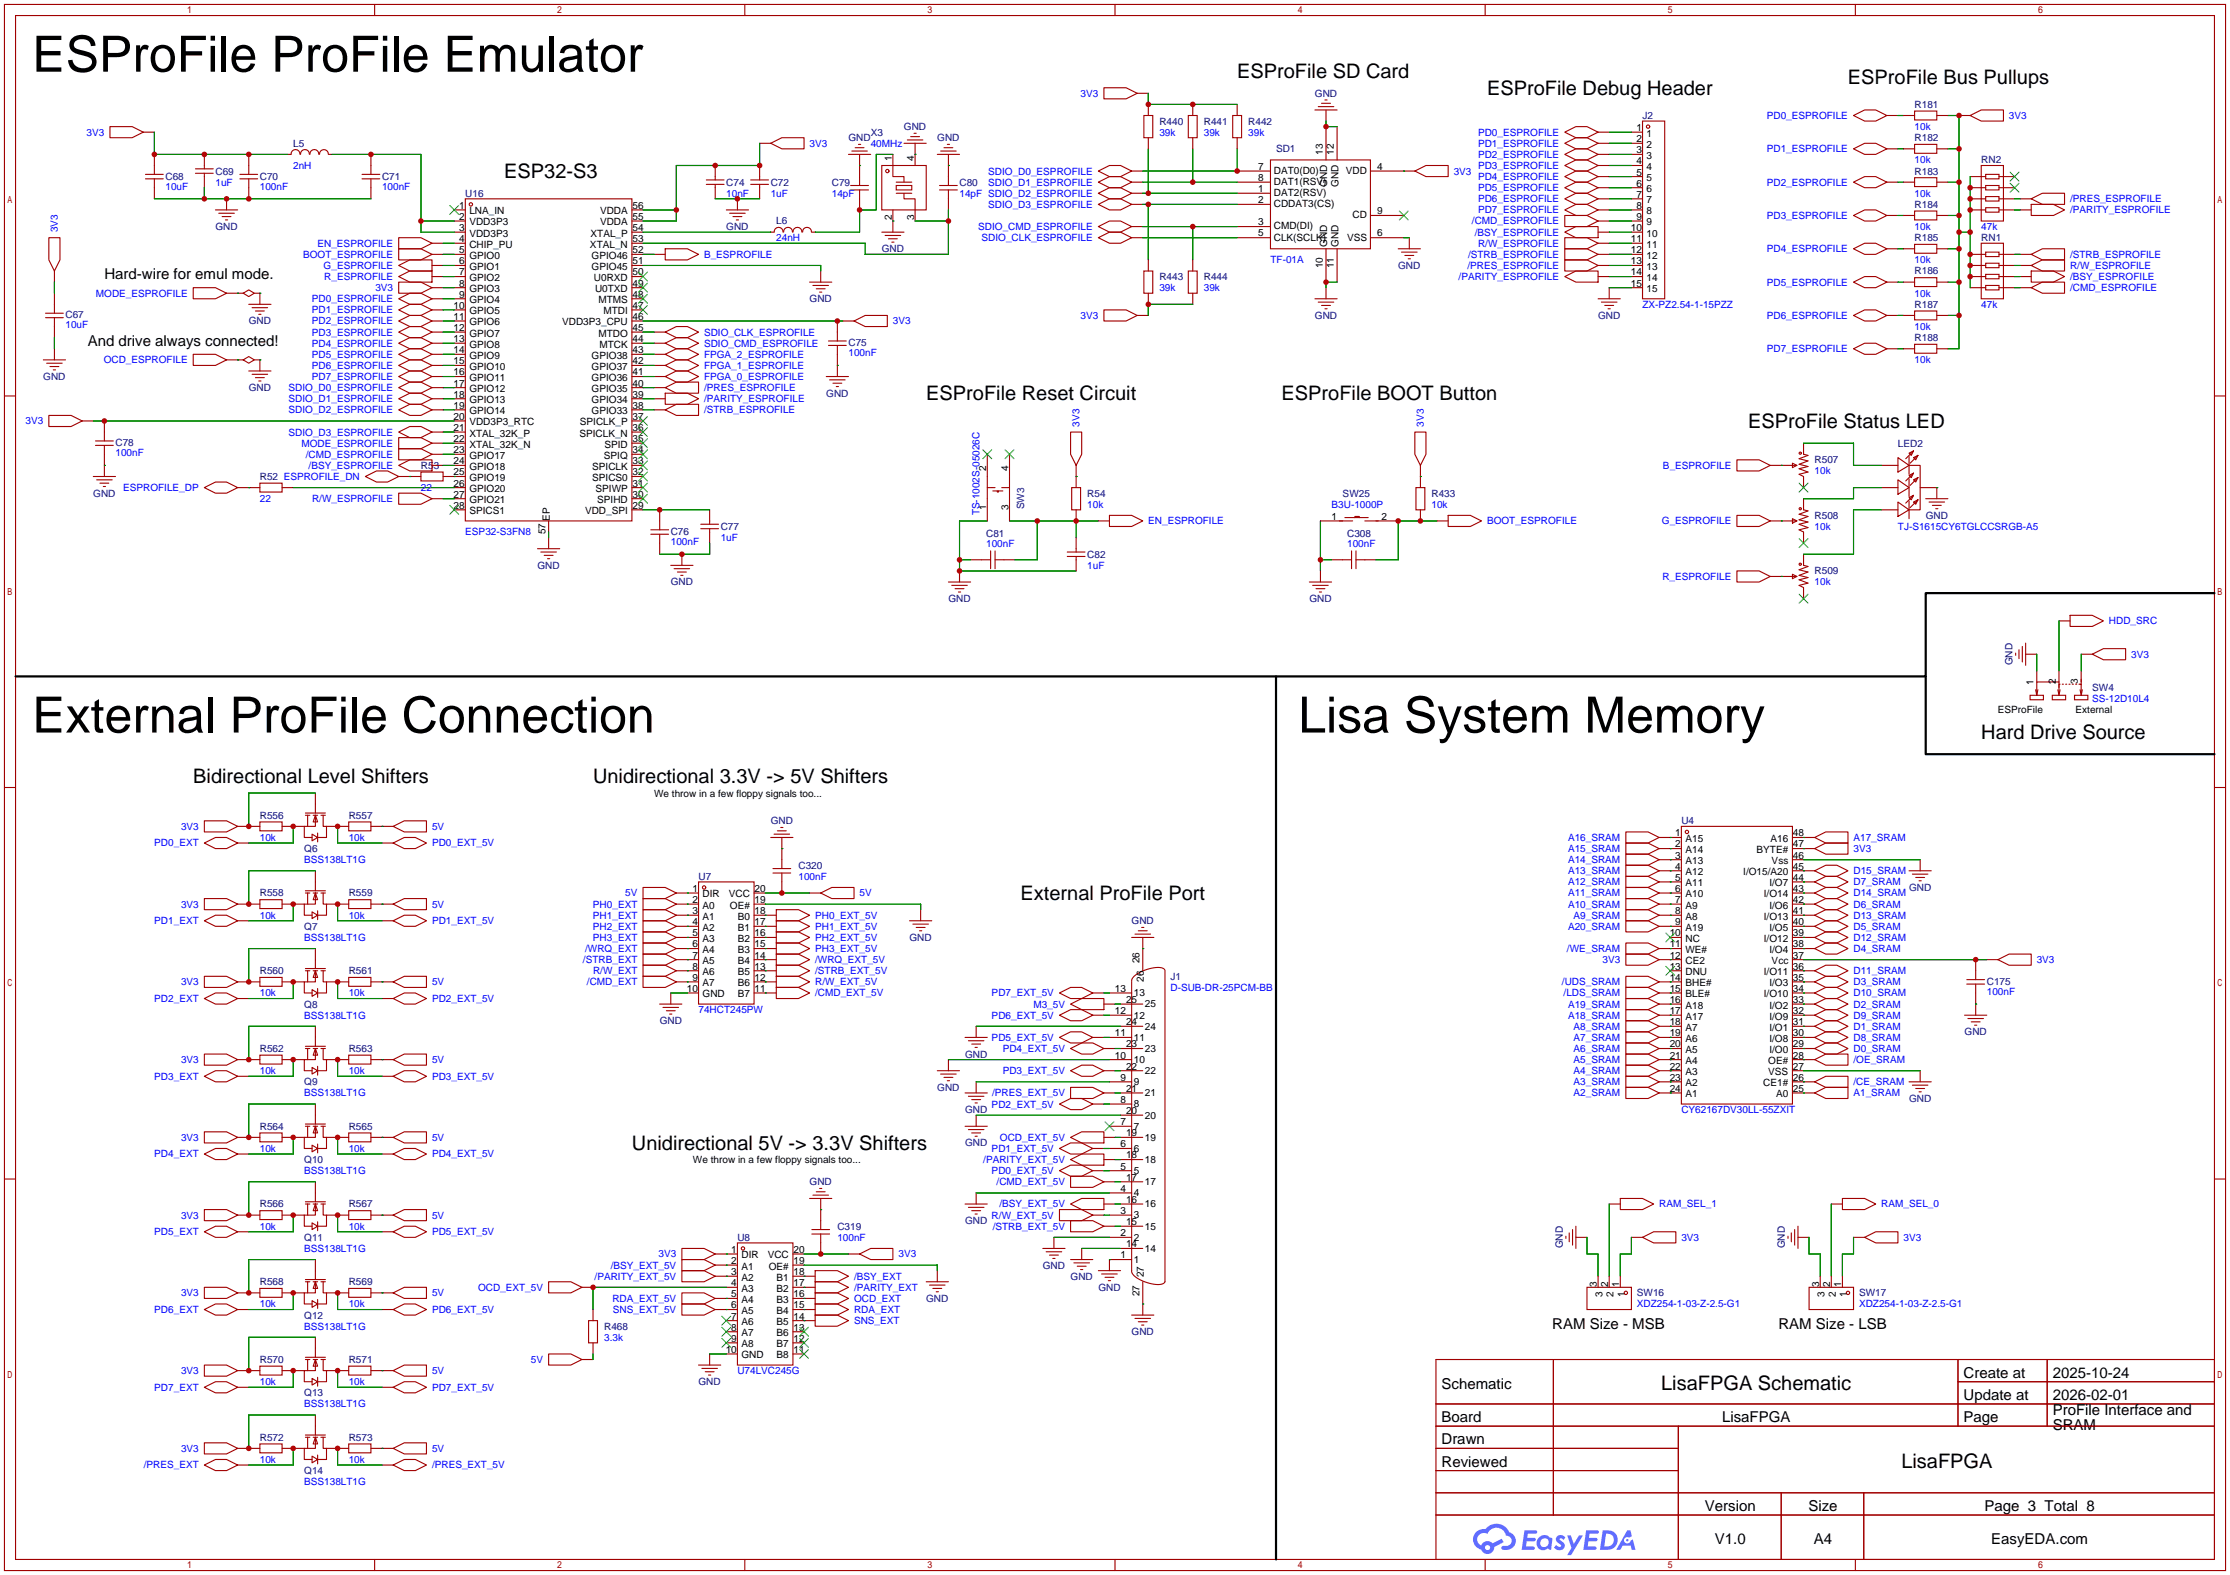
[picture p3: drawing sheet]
<svg xmlns="http://www.w3.org/2000/svg" width="510mm" height="360mm" viewBox="0 0 510 360" stroke-linecap="round" stroke-linejoin="round" font-family="sans-serif">
<defs><g id="words">
<g font-size="11.4">
<text x="7.4" y="16.4">ESProFile ProFile Emulator</text>
<text x="7.4" y="167.5">External ProFile Connection</text>
<text x="296.9" y="167.5">Lisa System Memory</text>
</g>
<g font-size="4.6">
<text x="283" y="17.8">ESProFile SD Card</text>
<text x="340.1" y="21.6">ESProFile Debug Header</text>
<text x="422.7" y="19.1">ESProFile Bus Pullups</text>
<text x="115.3" y="40.7">ESP32-S3</text>
<text x="211.8" y="91.5">ESProFile Reset Circuit</text>
<text x="293.1" y="91.5">ESProFile BOOT Button</text>
<text x="399.8" y="97.8">ESProFile Status LED</text>
<text x="453.1" y="169">Hard Drive Source</text>
<text x="44.2" y="179.1">Bidirectional Level Shifters</text>
<text x="135.6" y="179.1">Unidirectional 3.3V -&gt; 5V Shifters</text>
<text x="233.4" y="205.8">External ProFile Port</text>
<text x="144.5" y="262.9">Unidirectional 5V -&gt; 3.3V Shifters</text>
<text x="379.9" y="317.9">LisaFPGA Schematic</text>
<text x="434.9" y="335.7">LisaFPGA</text>
</g>
<g font-size="3.4">
<text x="23.9" y="63.8">Hard-wire for emul mode.</text>
<text x="20.1" y="79">And drive always connected!</text>
<text x="355" y="303.8">RAM Size - MSB</text>
<text x="406.8" y="303.8">RAM Size - LSB</text>
<text x="329.7" y="317.6">Schematic</text>
<text x="449.1" y="315.1">Create at</text>
<text x="469.5" y="315.1">2025-10-24</text>
<text x="449.1" y="320.1">Update at</text>
<text x="469.5" y="320.1">2026-02-01</text>
<text x="469.5" y="323.5">ProFile Interface and</text>
<text x="329.7" y="325.2">Board</text>
<text x="393.9" y="325.2">LisaFPGA</text>
<text x="449.1" y="325.2">Page</text>
<text x="469.5" y="326.9">SRAM</text>
<text x="329.7" y="330.3">Drawn</text>
<text x="329.7" y="335.4">Reviewed</text>
<text x="389.9" y="345.5">Version</text>
<text x="413.6" y="345.5">Size</text>
<text x="453.9" y="345.5">Page 3 Total 8</text>
<text x="392.2" y="353.2">V1.0</text>
<text x="414.9" y="353.2">A4</text>
<text x="455.4" y="353.2">EasyEDA.com</text>
</g>
<g font-size="2.3" fill="#00f">
<text x="247.1" y="22.1">3V3</text>
<text x="404.1" y="27.2">PD0_ESPROFILE</text>
<text x="437.9" y="29.7">10k</text>
<text x="459.5" y="27.2">3V3</text>
<text x="19.8" y="31">3V3</text>
<text x="185.2" y="33.6">3V3</text>
<text x="199.1" y="33.6">40MHz</text>
<text x="265.2" y="31">39k</text>
<text x="275.3" y="31">39k</text>
<text x="285.5" y="31">39k</text>
<text x="338.1" y="31">PD0_ESPROFILE</text>
<text x="338.1" y="33.6">PD1_ESPROFILE</text>
<text x="404.1" y="34.8">PD1_ESPROFILE</text>
<text x="67.1" y="38.6">2nH</text>
<text x="226" y="39.9">SDIO_D0_ESPROFILE</text>
<text x="332.5" y="39.9">3V3</text>
<text x="338.1" y="36.1">PD2_ESPROFILE</text>
<text x="338.1" y="38.6">PD3_ESPROFILE</text>
<text x="338.1" y="41.2">PD4_ESPROFILE</text>
<text x="437.9" y="37.4">10k</text>
<text x="37.8" y="43.4">10uF</text>
<text x="49.3" y="42.4">1uF</text>
<text x="59.4" y="43.3">100nF</text>
<text x="87.4" y="43.3">100nF</text>
<text x="166.1" y="45">10nF</text>
<text x="176.3" y="45">1uF</text>
<text x="190.2" y="45">14pF</text>
<text x="219.5" y="45">14pF SDIO_D2_ESPROFILE</text>
<text x="226" y="42.4">SDIO_D1_ESPROFILE</text>
<text x="226" y="47.5">SDIO_D3_ESPROFILE</text>
<text x="338.1" y="43.7">PD5_ESPROFILE</text>
<text x="338.1" y="46.3">PD6_ESPROFILE</text>
<text x="404.1" y="42.4">PD2_ESPROFILE</text>
<text x="437.9" y="45">10k</text>
<text x="473.5" y="46.3">/PRES_ESPROFILE</text>
<text x="13.2" y="53.1" transform="rotate(-90 13.2 53.1)">3V3</text>
<text x="223.8" y="52.6">SDIO_CMD_ESPROFILE</text>
<text x="336.7" y="51.3">/CMD_ESPROFILE</text>
<text x="337.3" y="53.9">/BSY_ESPROFILE</text>
<text x="338.1" y="48.8">PD7_ESPROFILE</text>
<text x="404.1" y="50.1">PD3_ESPROFILE</text>
<text x="437.9" y="52.6">10k</text>
<text x="453.1" y="52.6">47k</text>
<text x="473.5" y="48.8">/PARITY_ESPROFILE</text>
<text x="69.3" y="59">BOOT_ESPROFILE</text>
<text x="72.6" y="56.4">EN_ESPROFILE</text>
<text x="161" y="59">B_ESPROFILE</text>
<text x="177.5" y="55.1">24nH</text>
<text x="224.5" y="55.1">SDIO_CLK_ESPROFILE</text>
<text x="335.8" y="59">/STRB_ESPROFILE</text>
<text x="338.1" y="56.4">R/W_ESPROFILE</text>
<text x="404.1" y="57.7">PD4_ESPROFILE</text>
<text x="473.5" y="59">/STRB_ESPROFILE</text>
<text x="74" y="61.5">G_ESPROFILE</text>
<text x="74.2" y="64">R_ESPROFILE</text>
<text x="290.6" y="60.2">TF-01A</text>
<text x="333.6" y="64">/PARITY_ESPROFILE</text>
<text x="335.6" y="61.5">/PRES_ESPROFILE</text>
<text x="404.1" y="65.3">PD5_ESPROFILE</text>
<text x="437.9" y="60.2">10k</text>
<text x="473.5" y="64">/BSY_ESPROFILE</text>
<text x="473.5" y="61.5">R/W_ESPROFILE</text>
<text x="22" y="67.8">MODE_ESPROFILE</text>
<text x="71.4" y="69.1">PD0_ESPROFILE</text>
<text x="71.4" y="71.7">PD1_ESPROFILE</text>
<text x="85.8" y="66.6">3V3</text>
<text x="265.2" y="66.6">39k</text>
<text x="275.3" y="66.6">39k</text>
<text x="375.7" y="70.4">ZX-PZ2.54-1-15PZZ</text>
<text x="437.9" y="67.8">10k</text>
<text x="453.1" y="70.4">47k</text>
<text x="473.5" y="66.6">/CMD_ESPROFILE</text>
<text x="15" y="75.1">10uF</text>
<text x="71.4" y="74.2">PD2_ESPROFILE</text>
<text x="71.4" y="76.7">PD3_ESPROFILE</text>
<text x="161" y="76.7">SDIO_CLK_ESPROFILE</text>
<text x="204.2" y="74.2">3V3</text>
<text x="247.1" y="72.9">3V3</text>
<text x="404.1" y="72.9">PD6_ESPROFILE</text>
<text x="437.9" y="75.5">10k</text>
<text x="23.7" y="83.1">OCD_ESPROFILE</text>
<text x="71.4" y="79.3">PD4_ESPROFILE</text>
<text x="71.4" y="81.8">PD5_ESPROFILE</text>
<text x="161" y="81.8">FPGA_2_ESPROFILE</text>
<text x="161" y="79.3">SDIO_CMD_ESPROFILE</text>
<text x="194.1" y="81.4">100nF</text>
<text x="404.1" y="80.5">PD7_ESPROFILE</text>
<text x="437.9" y="83.1">10k</text>
<text x="66" y="89.4">SDIO_D0_ESPROFILE</text>
<text x="71.4" y="84.4">PD6_ESPROFILE</text>
<text x="71.4" y="86.9">PD7_ESPROFILE</text>
<text x="161" y="89.4">/PRES_ESPROFILE</text>
<text x="161" y="86.9">FPGA_0_ESPROFILE</text>
<text x="161" y="84.4">FPGA_1_ESPROFILE</text>
<text x="66" y="92">SDIO_D1_ESPROFILE</text>
<text x="66" y="94.5">SDIO_D2_ESPROFILE</text>
<text x="161" y="92">/PARITY_ESPROFILE</text>
<text x="161" y="94.5">/STRB_ESPROFILE</text>
<text x="5.8" y="97.1">3V3</text>
<text x="66" y="99.6">SDIO_D3_ESPROFILE</text>
<text x="246.9" y="97.5" transform="rotate(-90 246.9 97.5)">3V3</text>
<text x="325.7" y="97.5" transform="rotate(-90 325.7 97.5)">3V3</text>
<text x="26.4" y="104.3">100nF</text>
<text x="68.9" y="102.1">MODE_ESPROFILE</text>
<text x="70" y="104.7">/CMD_ESPROFILE</text>
<text x="70.6" y="107.2">/BSY_ESPROFILE</text>
<text x="380.4" y="107.2">B_ESPROFILE</text>
<text x="28.2" y="112.3">ESPROFILE_DP</text>
<text x="96.3" y="112.3">22</text>
<text x="415" y="108.5">10k</text>
<text x="59.4" y="114.8">22</text>
<text x="71.4" y="114.8">R/W_ESPROFILE</text>
<text x="224.1" y="117.9" transform="rotate(-90 224.1 117.9)">TS-1002S-05026C</text>
<text x="248.7" y="116.1">10k</text>
<text x="262.6" y="119.9">EN_ESPROFILE</text>
<text x="304.5" y="116.1">B3U-1000P</text>
<text x="327.4" y="116.1">10k</text>
<text x="340.1" y="119.9">BOOT_ESPROFILE</text>
<text x="380.1" y="119.9">G_ESPROFILE</text>
<text x="106.4" y="122.5">ESP32-S3FN8</text>
<text x="153.4" y="124.6">100nF</text>
<text x="164.8" y="123.7">1uF</text>
<text x="225.6" y="125.1">100nF</text>
<text x="308.1" y="125.1">100nF</text>
<text x="415" y="121.2">10k</text>
<text x="434.1" y="121.2">TJ-S1615CY6TGLCCSRGB-A5</text>
<text x="248.7" y="130.1">1uF</text>
<text x="380.2" y="132.6">R_ESPROFILE</text>
<text x="415" y="133.9">10k</text>
<text x="482.3" y="142.8">HDD_SRC</text>
<text x="487.4" y="150.4">3V3</text>
<text x="478.5" y="160.6">SS-12D10L4</text>
<text x="41.4" y="189.8">3V3</text>
<text x="98.8" y="189.8">5V</text>
<text x="35.3" y="193.6">PD0_EXT</text>
<text x="59.4" y="192.3">10k</text>
<text x="69.6" y="197.4">BSS138LT1G</text>
<text x="79.8" y="192.3">10k</text>
<text x="98.8" y="193.6">PD0_EXT_5V</text>
<text x="358.6" y="197.4">A14_SRAM</text>
<text x="358.6" y="194.8">A15_SRAM</text>
<text x="358.6" y="192.3">A16_SRAM</text>
<text x="423.9" y="194.8">3V3</text>
<text x="423.9" y="192.3">A17_SRAM</text>
<text x="182.6" y="201.2">100nF</text>
<text x="358.6" y="202.5">A12_SRAM</text>
<text x="358.6" y="199.9">A13_SRAM</text>
<text x="423.9" y="202.5">D7_SRAM</text>
<text x="423.9" y="199.9">D15_SRAM</text>
<text x="41.4" y="207.5">3V3</text>
<text x="98.8" y="207.5">5V</text>
<text x="135.6" y="207.5">PH0_EXT</text>
<text x="143" y="205">5V</text>
<text x="196.6" y="205">5V</text>
<text x="358.6" y="207.5">A10_SRAM</text>
<text x="358.6" y="205">A11_SRAM</text>
<text x="423.9" y="207.5">D6_SRAM</text>
<text x="423.9" y="205">D14_SRAM</text>
<text x="35.3" y="211.4">PD1_EXT</text>
<text x="59.4" y="210.1">10k</text>
<text x="69.6" y="215.2">BSS138LT1G</text>
<text x="79.8" y="210.1">10k</text>
<text x="98.8" y="211.4">PD1_EXT_5V</text>
<text x="135.6" y="210.1">PH1_EXT</text>
<text x="135.6" y="212.6">PH2_EXT</text>
<text x="135.6" y="215.2">PH3_EXT</text>
<text x="186.4" y="210.1">PH0_EXT_5V</text>
<text x="186.4" y="212.6">PH1_EXT_5V</text>
<text x="186.4" y="215.2">PH2_EXT_5V</text>
<text x="358.6" y="212.6">A20_SRAM</text>
<text x="359.9" y="210.1">A9_SRAM</text>
<text x="423.9" y="215.2">D12_SRAM</text>
<text x="423.9" y="212.6">D5_SRAM</text>
<text x="423.9" y="210.1">D13_SRAM</text>
<text x="133.3" y="220.2">/STRB_EXT</text>
<text x="133.8" y="217.7">/WRQ_EXT</text>
<text x="186.4" y="217.7">PH3_EXT_5V</text>
<text x="186.4" y="220.2">/WRQ_EXT_5V</text>
<text x="358.4" y="217.7">/WE_SRAM</text>
<text x="366.5" y="220.2">3V3</text>
<text x="423.9" y="217.7">D4_SRAM</text>
<text x="465.8" y="220.2">3V3</text>
<text x="41.4" y="225.3">3V3</text>
<text x="59.4" y="227.9">10k</text>
<text x="79.8" y="227.9">10k</text>
<text x="98.8" y="225.3">5V</text>
<text x="134.2" y="225.3">/CMD_EXT</text>
<text x="135.6" y="222.8">R/W_EXT</text>
<text x="186.4" y="227.9">/CMD_EXT_5V</text>
<text x="186.4" y="225.3">R/W_EXT_5V</text>
<text x="186.4" y="222.8">/STRB_EXT_5V</text>
<text x="226.8" y="227.9">PD7_EXT_5V</text>
<text x="267.7" y="226.6">D-SUB-DR-25PCM-BB</text>
<text x="357.2" y="225.3">/UDS_SRAM</text>
<text x="357.6" y="227.9">/LDS_SRAM</text>
<text x="423.9" y="227.9">D10_SRAM</text>
<text x="423.9" y="225.3">D3_SRAM</text>
<text x="423.9" y="222.8">D11_SRAM</text>
<text x="454.4" y="227.5">100nF</text>
<text x="35.3" y="229.1">PD2_EXT</text>
<text x="69.6" y="232.9">BSS138LT1G</text>
<text x="98.8" y="229.1">PD2_EXT_5V</text>
<text x="159.8" y="231.7">74HCT245PW</text>
<text x="226.8" y="232.9">PD6_EXT_5V</text>
<text x="236.3" y="230.4">M3_5V</text>
<text x="358.6" y="232.9">A18_SRAM</text>
<text x="358.6" y="230.4">A19_SRAM</text>
<text x="423.9" y="232.9">D9_SRAM</text>
<text x="423.9" y="230.4">D2_SRAM</text>
<text x="226.8" y="238">PD5_EXT_5V</text>
<text x="359.9" y="238">A7_SRAM</text>
<text x="359.9" y="235.5">A8_SRAM</text>
<text x="423.9" y="238">D8_SRAM</text>
<text x="423.9" y="235.5">D1_SRAM</text>
<text x="41.4" y="243.1">3V3</text>
<text x="59.4" y="245.6">10k</text>
<text x="79.8" y="245.6">10k</text>
<text x="98.8" y="243.1">5V</text>
<text x="229.3" y="245.6">PD3_EXT_5V</text>
<text x="229.3" y="240.6">PD4_EXT_5V</text>
<text x="359.9" y="245.6">A4_SRAM</text>
<text x="359.9" y="243.1">A5_SRAM</text>
<text x="359.9" y="240.6">A6_SRAM</text>
<text x="423.9" y="243.1">/OE_SRAM</text>
<text x="423.9" y="240.6">D0_SRAM</text>
<text x="35.3" y="246.9">PD3_EXT</text>
<text x="69.6" y="250.7">BSS138LT1G</text>
<text x="98.8" y="246.9">PD3_EXT_5V</text>
<text x="226.9" y="250.7">/PRES_EXT_5V</text>
<text x="359.9" y="250.7">A2_SRAM</text>
<text x="359.9" y="248.2">A3_SRAM</text>
<text x="423.9" y="248.2">/CE_SRAM</text>
<text x="423.9" y="250.7">A1_SRAM</text>
<text x="226.8" y="253.3">PD2_EXT_5V</text>
<text x="384.6" y="254.5">CY62167DV30LL-55ZXIT</text>
<text x="41.4" y="260.9">3V3</text>
<text x="59.4" y="263.4">10k</text>
<text x="79.8" y="263.4">10k</text>
<text x="98.8" y="260.9">5V</text>
<text x="226.8" y="263.4">PD1_EXT_5V</text>
<text x="228.7" y="260.9">OCD_EXT_5V</text>
<text x="35.3" y="264.7">PD4_EXT</text>
<text x="69.6" y="268.5">BSS138LT1G</text>
<text x="98.8" y="264.7">PD4_EXT_5V</text>
<text x="224.9" y="266">/PARITY_EXT_5V</text>
<text x="226.8" y="268.5">PD0_EXT_5V</text>
<text x="228" y="271">/CMD_EXT_5V</text>
<text x="41.4" y="278.7">3V3</text>
<text x="59.4" y="281.2">10k</text>
<text x="79.8" y="281.2">10k</text>
<text x="98.8" y="278.7">5V</text>
<text x="226.8" y="278.7">R/W_EXT_5V</text>
<text x="227.1" y="281.2">/STRB_EXT_5V</text>
<text x="228.6" y="276.1">/BSY_EXT_5V</text>
<text x="379.5" y="276.1">RAM_SEL_1</text>
<text x="430.3" y="276.1">RAM_SEL_0</text>
<text x="35.3" y="282.5">PD5_EXT</text>
<text x="69.6" y="286.3">BSS138LT1G</text>
<text x="98.8" y="282.5">PD5_EXT_5V</text>
<text x="150.6" y="287.6">3V3</text>
<text x="191.5" y="283.7">100nF</text>
<text x="205.5" y="287.6">3V3</text>
<text x="384.6" y="283.7">3V3</text>
<text x="435.4" y="283.7">3V3</text>
<text x="136" y="292.6">/PARITY_EXT_5V</text>
<text x="139.7" y="290.1">/BSY_EXT_5V</text>
<text x="195.3" y="292.6">/BSY_EXT</text>
<text x="41.4" y="296.4">3V3</text>
<text x="59.4" y="299">10k</text>
<text x="79.8" y="299">10k</text>
<text x="98.8" y="296.4">5V</text>
<text x="109.3" y="295.2">OCD_EXT_5V</text>
<text x="140.1" y="297.7">RDA_EXT_5V</text>
<text x="195.3" y="295.2">/PARITY_EXT</text>
<text x="195.3" y="297.7">OCD_EXT</text>
<text x="374.4" y="299">XDZ254-1-03-Z-2.5-G1</text>
<text x="425.2" y="299">XDZ254-1-03-Z-2.5-G1</text>
<text x="35.3" y="300.3">PD6_EXT</text>
<text x="69.6" y="304.1">BSS138LT1G</text>
<text x="98.8" y="300.3">PD6_EXT_5V</text>
<text x="140.2" y="300.3">SNS_EXT_5V</text>
<text x="195.3" y="300.3">RDA_EXT</text>
<text x="195.3" y="302.8">SNS_EXT</text>
<text x="121.4" y="311.7">5V</text>
<text x="138.2" y="306.6">3.3k</text>
<text x="41.4" y="314.2">3V3</text>
<text x="59.4" y="316.8">10k</text>
<text x="79.8" y="316.8">10k</text>
<text x="98.8" y="314.2">5V</text>
<text x="168.7" y="314.2">U74LVC245G</text>
<text x="35.3" y="318">PD7_EXT</text>
<text x="69.6" y="321.8">BSS138LT1G</text>
<text x="98.8" y="318">PD7_EXT_5V</text>
<text x="32.9" y="335.8">/PRES_EXT</text>
<text x="41.4" y="332">3V3</text>
<text x="59.4" y="334.5">10k</text>
<text x="79.8" y="334.5">10k</text>
<text x="98.8" y="332">5V</text>
<text x="98.8" y="335.8">/PRES_EXT_5V</text>
<text x="69.6" y="339.6">BSS138LT1G</text>
</g>
<g font-size="2.3" fill="#000080">
<text x="300.7" y="22.1">GND</text>
<text x="206.8" y="29.7">GND</text>
<text x="265.2" y="28.5">R440</text>
<text x="275.3" y="28.5">R441</text>
<text x="285.5" y="28.5">R442</text>
<text x="375.7" y="27.2">J2</text>
<text x="437.9" y="24.7">R181</text>
<text x="67.1" y="33.6">L5</text>
<text x="194.1" y="32.3">GND</text>
<text x="199.1" y="31">X3</text>
<text x="214.4" y="32.3">GND</text>
<text x="291.8" y="34.8">SD1</text>
<text x="437.9" y="32.3">R182</text>
<text x="37.8" y="41.1">C68</text>
<text x="49.3" y="39.9">C69</text>
<text x="59.4" y="41.1">C70</text>
<text x="87.4" y="41.1">C71</text>
<text x="437.9" y="39.9">R183</text>
<text x="453.1" y="37.4">RN2</text>
<text x="106.4" y="45">U16</text>
<text x="166.1" y="42.4">C74</text>
<text x="176.3" y="42.4">C72</text>
<text x="190.2" y="42.4">C79</text>
<text x="219.5" y="42.4">C80</text>
<text x="437.9" y="47.5">R184</text>
<text x="49.3" y="52.6">GND</text>
<text x="166.1" y="52.6">GND</text>
<text x="177.5" y="51.3">L6</text>
<text x="201.7" y="57.7">GND</text>
<text x="437.9" y="55.1">R185</text>
<text x="453.1" y="55.1">RN1</text>
<text x="265.2" y="64">R443</text>
<text x="275.3" y="64">R444</text>
<text x="319.8" y="61.5">GND</text>
<text x="437.9" y="62.8">R186</text>
<text x="185.2" y="69.1">GND</text>
<text x="437.9" y="70.4">R187</text>
<text x="15" y="72.8">C67</text>
<text x="56.9" y="74.2">GND</text>
<text x="300.7" y="72.9">GND</text>
<text x="365.5" y="72.9">GND</text>
<text x="194.1" y="79.2">C75</text>
<text x="437.9" y="78">R188</text>
<text x="9.9" y="86.9">GND</text>
<text x="56.9" y="89.4">GND</text>
<text x="189" y="90.7">GND</text>
<text x="26.4" y="102">C78</text>
<text x="96.3" y="107.2">R53</text>
<text x="415" y="105.9">R507</text>
<text x="434.1" y="102.1">LED2</text>
<text x="21.3" y="113.6">GND</text>
<text x="59.4" y="109.8">R52 ESPROFILE_DN</text>
<text x="248.7" y="113.6">R54</text>
<text x="307.1" y="113.6">SW25</text>
<text x="327.4" y="113.6">R433</text>
<text x="234.2" y="116.5" transform="rotate(-90 234.2 116.5)">SW3</text>
<text x="415" y="118.6">R508</text>
<text x="440.4" y="118.6">GND</text>
<text x="153.4" y="122.3">C76</text>
<text x="164.8" y="121.2">C77</text>
<text x="225.6" y="122.8">C81</text>
<text x="308.1" y="122.8">C308</text>
<text x="122.9" y="130.1">GND</text>
<text x="248.7" y="127.5">C82</text>
<text x="415" y="131.3">R509</text>
<text x="153.4" y="133.9">GND</text>
<text x="216.9" y="137.7">GND</text>
<text x="299.5" y="137.7">GND</text>
<text x="460.3" y="152.1" transform="rotate(-90 460.3 152.1)">GND</text>
<text x="478.5" y="158">SW4</text>
<text x="59.4" y="187.2">R556</text>
<text x="79.8" y="187.2">R557</text>
<text x="176.3" y="188.5">GND</text>
<text x="384.6" y="188.5">U4</text>
<text x="69.6" y="194.8">Q6</text>
<text x="159.8" y="201.2">U7</text>
<text x="182.6" y="198.7">C320</text>
<text x="436.6" y="203.7">GND</text>
<text x="59.4" y="205">R558</text>
<text x="79.8" y="205">R559</text>
<text x="69.6" y="212.6">Q7</text>
<text x="208" y="215.2">GND</text>
<text x="258.8" y="211.4">GND</text>
<text x="59.4" y="222.8">R560</text>
<text x="79.8" y="222.8">R561</text>
<text x="267.7" y="224.1">J1</text>
<text x="454.4" y="225.2">C175</text>
<text x="69.6" y="230.4">Q8</text>
<text x="150.9" y="234.2">GND</text>
<text x="449.3" y="236.8">GND</text>
<text x="59.4" y="240.6">R562</text>
<text x="79.8" y="240.6">R563</text>
<text x="220.7" y="241.8">GND</text>
<text x="69.6" y="248.2">Q9</text>
<text x="214.4" y="249.5">GND</text>
<text x="436.6" y="252">GND</text>
<text x="220.7" y="254.5">GND</text>
<text x="59.4" y="258.3">R564</text>
<text x="79.8" y="258.3">R565</text>
<text x="220.7" y="262.2">GND</text>
<text x="69.6" y="266">Q10</text>
<text x="185.2" y="271">GND</text>
<text x="59.4" y="276.1">R566</text>
<text x="79.8" y="276.1">R567</text>
<text x="191.5" y="281.2">C319</text>
<text x="220.7" y="279.9">GND</text>
<text x="69.6" y="283.7">Q11</text>
<text x="168.7" y="283.7">U8</text>
<text x="357.4" y="285.5" transform="rotate(-90 357.4 285.5)">GND</text>
<text x="408.2" y="285.5" transform="rotate(-90 408.2 285.5)">GND</text>
<text x="59.4" y="293.9">R568</text>
<text x="79.8" y="293.9">R569</text>
<text x="238.5" y="290.1">GND</text>
<text x="244.9" y="292.6">GND</text>
<text x="211.8" y="297.7">GND</text>
<text x="251.2" y="295.2">GND</text>
<text x="374.4" y="296.4">SW16</text>
<text x="425.2" y="296.4">SW17</text>
<text x="69.6" y="301.5">Q12</text>
<text x="138.2" y="304.1">R468</text>
<text x="258.8" y="305.3">GND</text>
<text x="59.4" y="311.7">R570</text>
<text x="79.8" y="311.7">R571</text>
<text x="159.8" y="316.8">GND</text>
<text x="69.6" y="319.3">Q13</text>
<text x="59.4" y="329.5">R572</text>
<text x="79.8" y="329.5">R573</text>
<text x="69.6" y="337.1">Q14</text>
</g>
<g font-size="2.3">
<text x="374.3" y="30">1</text>
<text x="302.5" y="35.4" transform="rotate(-90 302.5 35.4)">13</text>
<text x="305.1" y="35.4" transform="rotate(-90 305.1 35.4)">12</text>
<text x="374.3" y="32.5">2</text>
<text x="374.3" y="35.1">3</text>
<text x="376.6" y="31.2">1</text>
<text x="376.6" y="33.8">2</text>
<text x="204" y="36.8" transform="rotate(-90 204 36.8)">1</text>
<text x="209" y="36.8" transform="rotate(-90 209 36.8)">4</text>
<text x="287.8" y="38.8">7</text>
<text x="287.8" y="41.3">8</text>
<text x="291.3" y="39.8">DAT0(D0)</text>
<text x="307.8" y="39.8">VDD</text>
<text x="315" y="38.8">4</text>
<text x="374.3" y="37.6">4</text>
<text x="374.3" y="40.1">5</text>
<text x="376.6" y="36.3">3</text>
<text x="376.6" y="38.9">4</text>
<text x="376.6" y="41.4">5</text>
<text x="105" y="47.8">1</text>
<text x="144.7" y="47.8">56</text>
<text x="287.8" y="43.8">1</text>
<text x="287.8" y="46.4">2</text>
<text x="291.3" y="44.9">DAT2(RSV)</text>
<text x="291.3" y="47.4">CDDAT3(CS)</text>
<text x="291.3" y="42.3">DAT1(RSV)</text>
<text x="303.6" y="42.8" transform="rotate(-90 303.6 42.8)">GND</text>
<text x="306.1" y="42.8" transform="rotate(-90 306.1 42.8)">GND</text>
<text x="374.3" y="42.7">6</text>
<text x="374.3" y="45.2">7</text>
<text x="374.3" y="47.8">8</text>
<text x="376.6" y="43.9">6</text>
<text x="376.6" y="46.5">7</text>
<text x="105" y="50.3">2</text>
<text x="105" y="52.8">3</text>
<text x="107.4" y="49">LNA_IN</text>
<text x="107.4" y="51.6">VDD3P3</text>
<text x="137.2" y="51.6">VDDA</text>
<text x="137.2" y="49">VDDA</text>
<text x="144.7" y="52.8">54</text>
<text x="144.7" y="50.3">55</text>
<text x="204" y="50.3" transform="rotate(-90 204 50.3)">2</text>
<text x="209" y="50.3" transform="rotate(-90 209 50.3)">3</text>
<text x="287.8" y="51.5">3</text>
<text x="291.3" y="52.5">CMD(DI)</text>
<text x="309.4" y="49.9">CD</text>
<text x="315" y="48.9">9</text>
<text x="373" y="52.8">10</text>
<text x="374.3" y="50.3">9</text>
<text x="376.6" y="49">8</text>
<text x="376.6" y="51.6">9</text>
<text x="105" y="55.4">4</text>
<text x="105" y="57.9">5</text>
<text x="107.4" y="54.1">VDD3P3</text>
<text x="107.4" y="56.6">CHIP_PU</text>
<text x="107.4" y="59.2">GPIO0</text>
<text x="134.9" y="56.6">XTAL_N</text>
<text x="135.1" y="54.1">XTAL_P</text>
<text x="135.3" y="59.2">GPIO46</text>
<text x="144.7" y="57.9">52</text>
<text x="144.7" y="55.4">53</text>
<text x="287.8" y="54">5</text>
<text x="291.3" y="55">CLK(SCLK)</text>
<text x="303.6" y="56.5" transform="rotate(-90 303.6 56.5)">GND</text>
<text x="306.1" y="56.5" transform="rotate(-90 306.1 56.5)">GND</text>
<text x="308.1" y="55">VSS</text>
<text x="315" y="54">6</text>
<text x="373" y="55.4">11</text>
<text x="373" y="57.9">12</text>
<text x="376.6" y="54.1">10</text>
<text x="376.6" y="56.6">11</text>
<text x="376.6" y="59.2">12</text>
<text x="105" y="60.5">6</text>
<text x="105" y="63">7</text>
<text x="105" y="65.5">8</text>
<text x="107.4" y="61.7">GPIO1</text>
<text x="107.4" y="64.3">GPIO2</text>
<text x="135.3" y="61.7">GPIO45</text>
<text x="135.8" y="64.3">U0RXD</text>
<text x="144.7" y="65.5">49</text>
<text x="144.7" y="63">50</text>
<text x="144.7" y="60.5">51</text>
<text x="302.5" y="61.3" transform="rotate(-90 302.5 61.3)">10</text>
<text x="305.1" y="61.3" transform="rotate(-90 305.1 61.3)">11</text>
<text x="373" y="60.5">13</text>
<text x="373" y="63">14</text>
<text x="373" y="65.5">15</text>
<text x="376.6" y="61.7">13</text>
<text x="376.6" y="64.3">14</text>
<text x="103.8" y="70.6">10</text>
<text x="105" y="68.1">9</text>
<text x="107.4" y="66.8">GPIO3</text>
<text x="107.4" y="69.3">GPIO4</text>
<text x="107.4" y="71.9">GPIO5</text>
<text x="136.1" y="66.8">U0TXD</text>
<text x="136.9" y="69.3">MTMS</text>
<text x="138" y="71.9">MTDI</text>
<text x="144.7" y="70.6">47</text>
<text x="144.7" y="68.1">48</text>
<text x="376.6" y="66.8">15</text>
<text x="103.8" y="73.2">11</text>
<text x="103.8" y="75.7">12</text>
<text x="107.4" y="74.4">GPIO6</text>
<text x="107.4" y="77">GPIO7</text>
<text x="128.6" y="74.4">VDD3P3_CPU</text>
<text x="136.9" y="77">MTDO</text>
<text x="144.7" y="75.7">45</text>
<text x="144.7" y="73.2">46</text>
<text x="103.8" y="78.2">13</text>
<text x="103.8" y="80.8">14</text>
<text x="103.8" y="83.3">15</text>
<text x="107.4" y="79.5">GPIO8</text>
<text x="107.4" y="82">GPIO9</text>
<text x="135.3" y="82">GPIO38</text>
<text x="137.1" y="79.5">MTCK</text>
<text x="144.7" y="83.3">42</text>
<text x="144.7" y="80.8">43</text>
<text x="144.7" y="78.2">44</text>
<text x="103.8" y="85.9">16</text>
<text x="103.8" y="88.4">17</text>
<text x="107.4" y="84.6">GPIO10</text>
<text x="107.4" y="87.1">GPIO11</text>
<text x="107.4" y="89.7">GPIO12</text>
<text x="135.3" y="89.7">GPIO35</text>
<text x="135.3" y="87.1">GPIO36</text>
<text x="135.3" y="84.6">GPIO37</text>
<text x="144.7" y="88.4">40</text>
<text x="144.7" y="85.9">41</text>
<text x="103.8" y="90.9">18</text>
<text x="103.8" y="93.5">19</text>
<text x="107.4" y="92.2">GPIO13</text>
<text x="107.4" y="94.7">GPIO14</text>
<text x="135.3" y="94.7">GPIO33</text>
<text x="135.3" y="92.2">GPIO34</text>
<text x="144.7" y="93.5">38</text>
<text x="144.7" y="90.9">39</text>
<text x="103.8" y="96">20</text>
<text x="103.8" y="98.6">21</text>
<text x="103.8" y="101.1">22</text>
<text x="107.4" y="97.3">VDD3P3_RTC</text>
<text x="107.4" y="99.8">XTAL_32K_P</text>
<text x="132.5" y="99.8">SPICLK_N</text>
<text x="132.7" y="97.3">SPICLK_P</text>
<text x="144.7" y="101.1">35</text>
<text x="144.7" y="98.6">36</text>
<text x="144.7" y="96">37</text>
<text x="103.8" y="103.6">23</text>
<text x="103.8" y="106.2">24</text>
<text x="107.4" y="102.4">XTAL_32K_N</text>
<text x="107.4" y="104.9">GPIO17</text>
<text x="107.4" y="107.4">GPIO18</text>
<text x="135.4" y="107.4">SPICLK</text>
<text x="138.1" y="104.9">SPIQ</text>
<text x="138.2" y="102.4">SPID</text>
<text x="144.7" y="106.2">33</text>
<text x="144.7" y="103.6">34</text>
<text x="225.6" y="107.7" transform="rotate(-90 225.6 107.7)">2</text>
<text x="230.6" y="107.7" transform="rotate(-90 230.6 107.7)">4</text>
<text x="103.8" y="108.7">25</text>
<text x="103.8" y="111.3">26</text>
<text x="103.8" y="113.8">27</text>
<text x="107.4" y="110">GPIO19</text>
<text x="107.4" y="112.5">GPIO20</text>
<text x="135.4" y="110">SPICS0</text>
<text x="136.2" y="112.5">SPIWP</text>
<text x="144.7" y="113.8">30</text>
<text x="144.7" y="111.3">31</text>
<text x="144.7" y="108.7">32</text>
<text x="103.8" y="116.3">28</text>
<text x="107.4" y="115.1">GPIO21</text>
<text x="107.4" y="117.6">SPICS1</text>
<text x="125.8" y="119.1" transform="rotate(-90 125.8 119.1)">EP</text>
<text x="133.8" y="117.6">VDD_SPI</text>
<text x="136.6" y="115.1">SPIHD</text>
<text x="144.7" y="116.3">29</text>
<text x="225.6" y="116.6" transform="rotate(-90 225.6 116.6)">1</text>
<text x="230.6" y="116.6" transform="rotate(-90 230.6 116.6)">3</text>
<text x="304.5" y="118.9">1</text>
<text x="316" y="118.9">2</text>
<text x="124.7" y="122.2" transform="rotate(-90 124.7 122.2)">57</text>
<text x="465.1" y="156.7" transform="rotate(-90 465.1 156.7)">1</text>
<text x="470.2" y="156.4" transform="rotate(-90 470.2 156.4)">2</text>
<text x="475.3" y="156.4" transform="rotate(-90 475.3 156.4)">3</text>
<text x="456.9" y="163.1">ESProFile</text>
<text x="474.7" y="163.1">External</text>
<text x="149.6" y="182.1">We throw in a few floppy signals too...</text>
<text x="383.2" y="191.3">1</text>
<text x="410.1" y="191.3">48</text>
<text x="383.2" y="196.3">3</text>
<text x="383.2" y="193.8">2</text>
<text x="385.5" y="197.6">A13</text>
<text x="385.5" y="195.1">A14</text>
<text x="385.5" y="192.5">A15</text>
<text x="401.8" y="195.1">BYTE#</text>
<text x="404.9" y="192.5">A16</text>
<text x="405.2" y="197.6">Vss</text>
<text x="410.1" y="193.8">47</text>
<text x="410.1" y="196.3">46</text>
<text x="158.4" y="204">1</text>
<text x="172.6" y="204">20</text>
<text x="383.2" y="204">6</text>
<text x="383.2" y="201.4">5</text>
<text x="383.2" y="198.9">4</text>
<text x="385.5" y="202.7">A11</text>
<text x="385.5" y="200.2">A12</text>
<text x="398.7" y="200.2">I/O15/A20</text>
<text x="404.7" y="202.7">I/O7</text>
<text x="410.1" y="198.9">45</text>
<text x="410.1" y="201.4">44</text>
<text x="410.1" y="204">43</text>
<text x="158.4" y="206.5">2</text>
<text x="158.4" y="209">3</text>
<text x="160.7" y="205.2">DIR</text>
<text x="160.7" y="207.8">A0</text>
<text x="166.7" y="205.2">VCC</text>
<text x="166.9" y="207.8">OE#</text>
<text x="172.6" y="209">18</text>
<text x="172.6" y="206.5">19</text>
<text x="383.2" y="209">8</text>
<text x="383.2" y="206.5">7</text>
<text x="385.5" y="207.8">A9</text>
<text x="385.5" y="205.2">A10</text>
<text x="403.4" y="205.2">I/O14</text>
<text x="404.7" y="207.8">I/O6</text>
<text x="410.1" y="206.5">42</text>
<text x="410.1" y="209">41</text>
<text x="158.4" y="211.6">4</text>
<text x="158.4" y="214.1">5</text>
<text x="160.7" y="210.3">A1</text>
<text x="160.7" y="212.9">A2</text>
<text x="160.7" y="215.4">A3</text>
<text x="168.7" y="215.4">B2</text>
<text x="168.7" y="212.9">B1</text>
<text x="168.7" y="210.3">B0</text>
<text x="172.6" y="214.1">16</text>
<text x="172.6" y="211.6">17</text>
<text x="381.9" y="214.1">10</text>
<text x="383.2" y="211.6">9</text>
<text x="385.5" y="215.4">NC</text>
<text x="385.5" y="212.9">A19</text>
<text x="385.5" y="210.3">A8</text>
<text x="403.4" y="210.3">I/O13</text>
<text x="403.4" y="215.4">I/O12</text>
<text x="404.7" y="212.9">I/O5</text>
<text x="410.1" y="211.6">40</text>
<text x="410.1" y="214.1">39</text>
<text x="158.4" y="216.7">6</text>
<text x="158.4" y="219.2">7</text>
<text x="158.4" y="221.7">8</text>
<text x="160.7" y="217.9">A4</text>
<text x="160.7" y="220.5">A5</text>
<text x="168.7" y="220.5">B4</text>
<text x="168.7" y="217.9">B3</text>
<text x="172.6" y="221.7">13</text>
<text x="172.6" y="219.2">14</text>
<text x="172.6" y="216.7">15</text>
<text x="260.6" y="220.2" transform="rotate(-90 260.6 220.2)">26</text>
<text x="381.9" y="221.7">13</text>
<text x="381.9" y="219.2">12</text>
<text x="381.9" y="216.7">11</text>
<text x="385.5" y="220.5">CE2</text>
<text x="385.5" y="217.9">WE#</text>
<text x="404.7" y="217.9">I/O4</text>
<text x="405.2" y="220.5">Vcc</text>
<text x="410.1" y="216.7">38</text>
<text x="410.1" y="219.2">37</text>
<text x="410.1" y="221.7">36</text>
<text x="157.1" y="226.8">10</text>
<text x="158.4" y="224.3">9</text>
<text x="160.7" y="223">A6</text>
<text x="160.7" y="225.6">A7</text>
<text x="168.7" y="225.6">B6</text>
<text x="168.7" y="223">B5</text>
<text x="172.6" y="226.8">11</text>
<text x="172.6" y="224.3">12</text>
<text x="255" y="226.8">13</text>
<text x="259.3" y="227.8">13</text>
<text x="261.6" y="224.6" transform="rotate(-90 261.6 224.6)">26</text>
<text x="381.9" y="226.8">15</text>
<text x="381.9" y="224.3">14</text>
<text x="385.5" y="225.6">BHE#</text>
<text x="385.5" y="223">DNU</text>
<text x="403.4" y="223">I/O11</text>
<text x="404.7" y="225.6">I/O3</text>
<text x="410.1" y="224.3">35</text>
<text x="410.1" y="226.8">34</text>
<text x="160.7" y="228.1">GND</text>
<text x="168.7" y="228.1">B7</text>
<text x="255" y="231.9">12</text>
<text x="257.6" y="229.4">25</text>
<text x="259.3" y="232.9">12</text>
<text x="261.9" y="230.4">25</text>
<text x="381.9" y="231.9">17</text>
<text x="381.9" y="229.4">16</text>
<text x="385.5" y="233.2">A17</text>
<text x="385.5" y="230.6">A18</text>
<text x="385.5" y="228.1">BLE#</text>
<text x="403.4" y="228.1">I/O10</text>
<text x="404.7" y="230.6">I/O2</text>
<text x="404.7" y="233.2">I/O9</text>
<text x="410.1" y="229.4">33</text>
<text x="410.1" y="231.9">32</text>
<text x="255" y="237">11</text>
<text x="257.6" y="239.5">23</text>
<text x="257.6" y="234.4">24</text>
<text x="259.3" y="238">11</text>
<text x="261.9" y="235.5">24</text>
<text x="381.9" y="239.5">20</text>
<text x="381.9" y="237">19</text>
<text x="381.9" y="234.4">18</text>
<text x="385.5" y="238.3">A6</text>
<text x="385.5" y="235.7">A7</text>
<text x="404.7" y="235.7">I/O1</text>
<text x="404.7" y="238.3">I/O8</text>
<text x="410.1" y="234.4">31</text>
<text x="410.1" y="237">30</text>
<text x="410.1" y="239.5">29</text>
<text x="255" y="242.1">10</text>
<text x="257.6" y="244.6">22</text>
<text x="259.3" y="243.1">10</text>
<text x="261.9" y="245.6">22</text>
<text x="261.9" y="240.5">23</text>
<text x="381.9" y="244.6">22</text>
<text x="381.9" y="242.1">21</text>
<text x="385.5" y="245.9">A3</text>
<text x="385.5" y="243.3">A4</text>
<text x="385.5" y="240.8">A5</text>
<text x="404.4" y="243.3">OE#</text>
<text x="404.4" y="245.9">VSS</text>
<text x="404.7" y="240.8">I/O0</text>
<text x="410.1" y="242.1">28</text>
<text x="410.1" y="244.6">27</text>
<text x="256.3" y="247.1">9</text>
<text x="257.6" y="249.7">21</text>
<text x="259.3" y="248.2">9</text>
<text x="261.9" y="250.7">21</text>
<text x="381.9" y="249.7">24</text>
<text x="381.9" y="247.1">23</text>
<text x="385.5" y="251">A1</text>
<text x="385.5" y="248.4">A2</text>
<text x="403.3" y="248.4">CE1#</text>
<text x="406.2" y="251">A0</text>
<text x="410.1" y="247.1">26</text>
<text x="410.1" y="249.7">25</text>
<text x="256.3" y="257.3">7</text>
<text x="256.3" y="252.2">8</text>
<text x="257.6" y="254.8">20</text>
<text x="259.3" y="253.2">8</text>
<text x="261.9" y="255.8">20</text>
<text x="256.3" y="262.4">6</text>
<text x="257.6" y="259.8">19</text>
<text x="259.3" y="263.4">6</text>
<text x="259.3" y="258.3">7</text>
<text x="261.9" y="260.9">19</text>
<text x="158.5" y="266">We throw in a few floppy signals too...</text>
<text x="256.3" y="267.5">5</text>
<text x="257.6" y="264.9">18</text>
<text x="259.3" y="268.5">5</text>
<text x="261.9" y="265.9">18</text>
<text x="256.3" y="272.5">4</text>
<text x="257.6" y="275.1">16</text>
<text x="257.6" y="270">17</text>
<text x="259.3" y="273.6">4</text>
<text x="261.9" y="271">17</text>
<text x="256.3" y="277.6">3</text>
<text x="257.6" y="280.2">15</text>
<text x="259.3" y="278.6">3</text>
<text x="261.9" y="281.2">15</text>
<text x="261.9" y="276.1">16</text>
<text x="167.3" y="286.5">1</text>
<text x="169.6" y="287.8">DIR</text>
<text x="175.6" y="287.8">VCC</text>
<text x="181.5" y="286.5">20</text>
<text x="256.3" y="287.8">1</text>
<text x="256.3" y="282.7">2</text>
<text x="257.6" y="285.2">14</text>
<text x="259.3" y="283.7">2</text>
<text x="261.9" y="286.3">14</text>
<text x="167.3" y="289.1">2</text>
<text x="167.3" y="291.6">3</text>
<text x="169.6" y="290.3">A1</text>
<text x="169.6" y="292.9">A2</text>
<text x="175.8" y="290.3">OE#</text>
<text x="177.6" y="292.9">B1</text>
<text x="181.5" y="291.6">18</text>
<text x="181.5" y="289.1">19</text>
<text x="259.3" y="288.8">1</text>
<text x="261.6" y="292.1" transform="rotate(-90 261.6 292.1)">27</text>
<text x="167.3" y="294.1">4</text>
<text x="167.3" y="296.7">5</text>
<text x="167.3" y="299.2">6</text>
<text x="169.6" y="295.4">A3</text>
<text x="169.6" y="297.9">A4</text>
<text x="177.6" y="297.9">B3</text>
<text x="177.6" y="295.4">B2</text>
<text x="181.5" y="299.2">15</text>
<text x="181.5" y="296.7">16</text>
<text x="181.5" y="294.1">17</text>
<text x="260.6" y="296.4" transform="rotate(-90 260.6 296.4)">27</text>
<text x="365.3" y="294.3" transform="rotate(-90 365.3 294.3)">3</text>
<text x="366.5" y="296.6" transform="rotate(-90 366.5 296.6)">3</text>
<text x="367.8" y="294.3" transform="rotate(-90 367.8 294.3)">2</text>
<text x="369.1" y="296.6" transform="rotate(-90 369.1 296.6)">2</text>
<text x="370.3" y="294.3" transform="rotate(-90 370.3 294.3)">1</text>
<text x="371.6" y="296.6" transform="rotate(-90 371.6 296.6)">1</text>
<text x="416.1" y="294.3" transform="rotate(-90 416.1 294.3)">3</text>
<text x="417.3" y="296.6" transform="rotate(-90 417.3 296.6)">3</text>
<text x="418.6" y="294.3" transform="rotate(-90 418.6 294.3)">2</text>
<text x="419.9" y="296.6" transform="rotate(-90 419.9 296.6)">2</text>
<text x="421.1" y="294.3" transform="rotate(-90 421.1 294.3)">1</text>
<text x="422.4" y="296.6" transform="rotate(-90 422.4 296.6)">1</text>
<text x="167.3" y="301.8">7</text>
<text x="167.3" y="304.3">8</text>
<text x="169.6" y="300.5">A5</text>
<text x="169.6" y="303">A6</text>
<text x="169.6" y="305.6">A7</text>
<text x="177.6" y="305.6">B6</text>
<text x="177.6" y="303">B5</text>
<text x="177.6" y="300.5">B4</text>
<text x="181.5" y="304.3">13</text>
<text x="181.5" y="301.8">14</text>
<text x="166" y="309.4">10</text>
<text x="167.3" y="306.8">9</text>
<text x="169.6" y="308.1">A8</text>
<text x="169.6" y="310.6">GND</text>
<text x="177.6" y="310.6">B8</text>
<text x="177.6" y="308.1">B7</text>
<text x="181.5" y="309.4">11</text>
<text x="181.5" y="306.8">12</text>
</g>
</g></defs>
<g fill="none" stroke="#a10000" stroke-width=".25">
<path d="M1 1h508v358.2h-508zM3.6 3.6h502.9v353h-502.9zM85.7 1v2.6M170.3 1v2.6M255 1v2.6M339.7 1v2.6M424.3 1v2.6M1 90.6h2.6M506.5 90.6h2.5M1 180.1h2.6M506.5 180.1h2.5M1 269.6h2.6"/>
<path d="M506.5 269.6h2.5M328.4 310.9h178.1v45.7h-178.1zM355.3 310.9v35.6M447.8 310.9v15.2M447.8 316h58.7M468.2 310.9v15.2M328.4 321.1h178.1M328.4 326.1h178.1M328.4 331.2h55.5M328.4 336.3h55.5M383.9 326.1v30.5M85.7 356.6v2.6"/>
<path d="M170.3 356.6v2.6M255 356.6v2.6M328.4 341.4h178.1M328.4 346.5h178.1M339.7 356.6v2.6M407.4 341.4v15.2M424.3 356.6v2.6M426.3 341.4v15.2"/>
</g>
<g fill="#5487ff">
<path d="M356.2 351.3a1.3 1.3 0 0 1 1.8 .3l-.4 .6a.54 .54 0 0 0-.9-.2l.1 .2a1.28 1.28 0 0 1 .8 2 1.53 1.53 0 0 1-2.2-.3l.5-.6 .8 .5a.31 .31 0 0 0 .4-.3 .31 .31 0 0 0-.3-.4 1.12 1.12 0 0 1-.6-1.8z"/>
<path d="M358.4 351.1h.9l.6 2 1.2-2h.9l-2.7 4.5h-.9l1-1.6z"/>
<path d="M348.7 349.9h2.2a.46 .46 0 0 1 .5 .1 .46 .46 0 0 1 .1 .5l-.3 .2h-1.8l-.1 1h1.6a.4 .4 0 0 1 .4 .4 .4 .4 0 0 1-.4 .4h-1.7l-.2 1.1h1.4a.46 .46 0 0 1 .5 .1 .46 .46 0 0 1 .1 .5l-.3 .2h-2.7z"/>
<path d="M362.8 349.9h2.2a.47 .47 0 0 1 .5 .1 .47 .47 0 0 1 .1 .5l-.3 .2h-1.8l-.1 1h1.6a.4 .4 0 0 1 .4 .4 .4 .4 0 0 1-.4 .4h-1.7l-.2 1.1h1.4a.46 .46 0 0 1 .5 .1 .46 .46 0 0 1 .1 .5l-.3 .2h-2.7z"/>
<path d="M372.2 350h.7l.4 1.3-.7 .3a.75 .75 0 0 0-1.1 .3 .75 .75 0 0 0 .5 1.1 .75 .75 0 0 0 .9-.7l.5-.3 .7 2.4h-.9l-.2-.9h-1.9l-.5 .9h-.9z"/>
<path d="M366.6 349.9l-.7 4.5h1.5a2.27 2.27 0 0 0 2.6-2.3 2.27 2.27 0 0 0-2.7-2.2zM367.3 350.7a1.5 1.5 0 0 1 1.8 1.6 1.5 1.5 0 0 1-1.9 1.3h-.3z"/>
<path d="M352 351.6a1.6 1.6 0 0 0-.3 2.3 1.6 1.6 0 0 0 2.3 .2l.8 .3 .3-2.5-.2-.2-.5-.1a1.58 1.58 0 0 0-2.4 0zM352.6 352.1a.99 .99 0 0 1 1.6 .6 .99 .99 0 0 1-1.3 1.1 .98 .98 0 0 1-.3-1.7z"/>
<path d="M337.6 350.3a2.37 2.37 0 0 0 1.2 4.1 1.54 1.54 0 0 0 1.7 1 1.54 1.54 0 0 0 1.3-1.6l2.1-1.1-.5-.8-2 1a1.57 1.57 0 0 0-2.6 .5 1.5 1.5 0 0 1-.8-2.1 1.5 1.5 0 0 1 2.2-.5 2.23 2.23 0 0 1 2.3-1.4 2.23 2.23 0 0 1 2 1.8 1.16 1.16 0 0 1 1.2 1.1 1.16 1.16 0 0 1-1.1 1.2h-.6a.47 .47 0 0 0-.6 .4 .47 .47 0 0 0 .4 .5 2.14 2.14 0 0 0 2.7-1.3 2.14 2.14 0 0 0-1.3-2.7 3.2 3.2 0 0 0-5.5-.7l-1.1 .1zM339.6 353.9a.6 .6 0 0 1 1.2 0 .6 .6 0 0 1-1.2 0z"/>
<circle cx="372.2" cy="352.2" r=".28"/>
</g>
<g fill="none" stroke="#a10000" stroke-width=".25">
<path d="M25.1 29h5.1l2.6 1.2-2.6 1.3h-5.1zM32.8 30.2h2.5M33.3 39.9h4M35.3 35.3v4.6M44.7 39.6h4.1M44.7 38.6h4.1M46.7 35.3v3.3M46.7 39.6v3.3M54.9 39.9h4M56.9 35.3v4.6M68.6 35.3a1.01 1.01 0 0 0-1-1.1 1.01 1.01 0 0 0-1 1.1h-.8M68.7 35.3a1.01 1.01 0 0 1 1-1.1 1.01 1.01 0 0 1 1.1 1.1"/>
<path d="M70.9 35.3a1.01 1.01 0 0 1 1-1.1 1.01 1.01 0 0 1 1 1.1M73.1 35.3a1.01 1.01 0 0 1 1-1.1 1.01 1.01 0 0 1 1 1.1M75.2 35.3h.7M82.8 39.9h4.1M84.8 35.3v4.6M163.6 37.8v3.3M173.7 37.8v3.3M173.7 32.8h2.6M176.3 32.8l2.5-1.3h5.1v2.5h-5.1zM194.1 35.3h5M194.8 34.5h3.6M195.6 33.8h2"/>
<path d="M196.3 33h.5M196.6 35.3v7.1M201.7 37.8h10.1v10.2h-10.1zM204.2 35.3v5.1h2.6v1.3M206.8 32.8h5M207.5 32h3.6M208.3 31.2h2M209 30.5h.5M209.3 32.8v5M214.4 35.3h5.1M215.1 34.5h3.6M215.9 33.8h2"/>
<path d="M216.7 33h.5M216.9 35.3v7.1M251.2 39.1l2.5-1.3h2.6l2.5 1.3-2.5 1.3h-2.6zM252.5 20.1h5.1l2.5 1.2-2.5 1.3h-5.1zM258.8 39.1h2.6M260.1 21.3h2.5M261.6 26.4h2.1v5.1h-2.1zM262.6 23.9v2.5M262.6 31.5v2.5M271.8 26.4h2v5.1h-2zM272.8 23.9v2.5M272.8 31.5v2.5"/>
<path d="M281.9 26.4h2.1v5.1h-2.1zM283 39.1h7.6M283 23.9v2.5M283 31.5v2.5M290.6 36.6h22.8v20.3h-22.8zM300.7 25.1h5.1M301.5 24.4h3.6M302.3 23.6h2M303 22.9h.5M303.3 25.1v2.6M303.3 29v7.6M305.8 29v7.6"/>
<path d="M313.4 39.1h10.2M323.6 39.1l2.5-1.3h5.1v2.6h-5.1zM357.9 30.2l2.5-1.2h2.6l2.5 1.2-2.5 1.3h-2.6zM357.9 32.8l2.5-1.3h2.6l2.5 1.3-2.5 1.2h-2.6zM357.9 35.3l2.5-1.3h2.6l2.5 1.3-2.5 1.3h-2.6zM357.9 37.8l2.5-1.2h2.6l2.5 1.2-2.5 1.3h-2.6zM365.5 32.8h2.5M365.5 30.2h2.5M365.5 35.3h2.5M365.5 37.8h2.5M373.1 32.8h2.6M373.1 30.2h2.6"/>
<path d="M373.1 35.3h2.6M373.1 37.8h2.6M375.7 27.7h5v40.6h-5zM423.9 26.4l2.6-1.3h2.5l2.5 1.3-2.5 1.3h-2.5zM423.9 34l2.6-1.2h2.5l2.5 1.2-2.5 1.3h-2.5zM431.5 26.4h2.6M431.5 34h2.6M435.4 26.4h2.5M435.4 34h2.5M437.9 25.4h5.1v2h-5.1zM437.9 33h5.1v2.1h-5.1zM443 26.4h2.5"/>
<path d="M443 34h2.5M448.1 26.4h2.5M450.6 26.4l2.5-1.3h5.1v2.6h-5.1zM453.1 37.8h5.1v12.7h-5.1zM454.2 39.9h3v1h-3zM11.2 54.4h2.5v5l-1.3 2.6-1.2-2.6zM33.3 40.9h4M35.3 40.9v4.6M49.3 48h5.1M50 48.8h3.6M50.8 49.5h2M51.6 50.3h.5"/>
<path d="M51.8 45.5v2.5M54.9 40.9h4M56.9 40.9v4.6M82.8 40.9h4.1M84.8 40.9v4.6M91.2 56.9h5.1l2.5 1.3-2.5 1.2h-5.1zM91.2 54.4h5.1l2.5 1.2-2.5 1.3h-5.1zM98.8 55.6h2.5M98.8 58.2h2.5M103.9 48h2.5M103.9 50.5h2.5M103.9 53.1h2.5"/>
<path d="M103.9 55.6h2.5M103.9 58.2h2.5M106.4 45.5h38.1v73.6h-38.1zM144.5 48h2.6M144.5 50.5h2.6M144.5 53.1h2.6M144.5 55.6h2.6M144.5 58.2h2.6M149.6 58.2h2.5M152.1 56.9h5.1l2.6 1.3-2.6 1.2h-5.1zM161.5 42.2h4.1M161.5 41.1h4.1"/>
<path d="M163.6 42.2v3.3M166.1 48h5.1M166.9 48.8h3.5M167.6 49.5h2.1M168.4 50.3h.5M168.7 45.5v2.5M171.7 42.2h4.1M171.7 41.1h4.1M173.7 42.2v3.3M176.3 53.1h.7M177.1 53.1a1.01 1.01 0 0 1 1-1.1 1.01 1.01 0 0 1 1 1.1M179.2 53.1a1.01 1.01 0 0 1 1-1.1 1.01 1.01 0 0 1 1 1.1"/>
<path d="M181.4 53.1a1.01 1.01 0 0 1 1-1.1 1.01 1.01 0 0 1 1 1.1M183.6 53.1a1.01 1.01 0 0 1 1-1.1 1.01 1.01 0 0 1 1 1.1M185.7 53.1h.7M194.6 42.4h4M194.6 43.4h4M196.6 43.4v4.6M201.7 53.1h5.1M202.4 53.8h3.6M203.2 54.6h2M204 55.4h.5M204.2 48v5.1M205 42.4h3.5v1h-3.5z"/>
<path d="M205 41.7h3.5M205 44.2h3.5M206.8 44.2v1.3h2.5v5M214.9 42.4h4M214.9 43.4h4M216.9 43.4v4.6M251.2 41.7l2.5-1.3h2.6l2.5 1.3-2.5 1.2h-2.6zM251.2 44.2l2.5-1.3h2.6l2.5 1.3-2.5 1.3h-2.6zM251.2 46.7l2.5-1.2h2.6l2.5 1.2-2.5 1.3h-2.6zM251.2 51.8l2.5-1.3h2.6l2.5 1.3-2.5 1.3h-2.6zM251.2 54.4l2.5-1.3h2.6l2.5 1.3-2.5 1.2h-2.6zM258.8 41.7h2.6"/>
<path d="M258.8 44.2h2.6M258.8 46.7h2.6M258.8 51.8h2.6M258.8 54.4h2.6M262.6 59.4v2.6M272.8 59.4v2.6M283 41.7h7.6M283 44.2h7.6M283 46.7h7.6M283 51.8h7.6M283 54.4h7.6M303.3 56.9v7.6"/>
<path d="M305.8 56.9v7.6M313.4 54.4h7.7M313.4 49.3h7.7M319.8 56.9h5.1M320.5 57.7h3.6M321.3 58.4h2M322.1 59.2h.5M322.3 54.4v2.5M357.9 40.4l2.5-1.3h2.6l2.5 1.3-2.5 1.3h-2.6zM357.9 42.9l2.5-1.2h2.6l2.5 1.2-2.5 1.3h-2.6zM357.9 45.5l2.5-1.3h2.6l2.5 1.3-2.5 1.2h-2.6zM357.9 48l2.5-1.3h2.6l2.5 1.3-2.5 1.3h-2.6z"/>
<path d="M357.9 49.3h5.1l2.5 1.2-2.5 1.3h-5.1zM357.9 54.4h5.1l2.5 1.2-2.5 1.3h-5.1zM357.9 53.1l2.5-1.3h5.1v2.6h-5.1zM357.9 59.4h5.1l2.5 1.3-2.5 1.3h-5.1zM357.9 56.9h5.1l2.5 1.3-2.5 1.2h-5.1zM365.5 48h2.5M365.5 50.5h2.5M365.5 53.1h2.5M365.5 55.6h2.5M365.5 58.2h2.5M365.5 45.5h2.5M365.5 42.9h2.5"/>
<path d="M365.5 40.4h2.5M373.1 48h2.6M373.1 50.5h2.6M373.1 53.1h2.6M373.1 55.6h2.6M373.1 58.2h2.6M373.1 45.5h2.6M373.1 42.9h2.6M373.1 40.4h2.6M423.9 41.7l2.6-1.3h2.5l2.5 1.3-2.5 1.2h-2.5zM423.9 49.3l2.6-1.3h2.5l2.5 1.3-2.5 1.2h-2.5zM423.9 56.9l2.6-1.3h2.5l2.5 1.3-2.5 1.3h-2.5z"/>
<path d="M431.5 41.7h2.6M431.5 49.3h2.6M431.5 56.9h2.6M435.4 41.7h2.5M435.4 49.3h2.5M435.4 56.9h2.5M437.9 40.6h5.1v2.1h-5.1zM437.9 48.3h5.1v2h-5.1zM437.9 55.9h5.1v2h-5.1zM443 41.7h2.5M443 49.3h2.5M443 56.9h2.5"/>
<path d="M450.6 48h3.6M450.6 58.2h3.6M450.6 45.5h3.6M450.6 42.9h3.6M450.6 40.4h3.6M453.1 55.6h5.1v12.7h-5.1zM454.2 57.7h3v1h-3zM454.2 47.5h3v1h-3zM454.2 45h3v1h-3zM454.2 42.4h3v1h-3zM457.2 48h3.6M457.2 58.2h3.6"/>
<path d="M457.2 45.5h3.6M457.2 42.9h3.6M457.2 40.4h3.6M462 48h2.6M462 58.2h2.6M462 45.5h2.6M464.6 58.2l2.5-1.3h5.1v2.5h-5.1zM464.6 46.7h5l2.6 1.3-2.6 1.3h-5zM464.6 45.5l2.5-1.3h5.1v2.5h-5.1zM10.4 72.6h4.1M10.4 71.6h4.1M12.4 62v2.5"/>
<path d="M12.4 67.1v4.5M12.4 72.6v4.6M12.4 79.8v2.5M44.2 65.8h5.1l2.5 1.3-2.5 1.2h-5.1zM51.8 67.1h3.8M55.6 67.1l1.3-.8 1.3 .8-1.3 .7zM56.9 69.6h5.1M57.7 70.4h3.5M58.2 67.1h1.2v2.5M58.4 71.1h2.1M59.2 71.9h.5M91.2 64.5h5.1l2.5 1.3-2.5 1.3h-5.1z"/>
<path d="M91.2 68.3l2.5-1.2h2.6l2.5 1.2-2.5 1.3h-2.6zM91.2 70.9l2.5-1.3h2.6l2.5 1.3-2.5 1.2h-2.6zM91.2 73.4l2.5-1.3h2.6l2.5 1.3-2.5 1.3h-2.6zM91.2 75.9l2.5-1.2h2.6l2.5 1.2-2.5 1.3h-2.6zM91.2 78.5l2.5-1.3h2.6l2.5 1.3-2.5 1.3h-2.6zM91.2 60.7l2.5-1.3h5.1v2.6h-5.1zM91.2 63.2l2.5-1.2h5.1v2.5h-5.1zM98.8 60.7h2.5M98.8 63.2h2.5M98.8 65.8h2.5M98.8 68.3h2.5M98.8 70.9h2.5"/>
<path d="M98.8 73.4h2.5M98.8 75.9h2.5M98.8 78.5h2.5M103.9 60.7h2.5M103.9 63.2h2.5M103.9 65.8h2.5M103.9 68.3h2.5M103.9 70.9h2.5M103.9 73.4h2.5M103.9 75.9h2.5M103.9 78.5h2.5M144.5 60.7h2.6"/>
<path d="M144.5 63.2h2.6M144.5 65.8h2.6M144.5 68.3h2.6M144.5 70.9h2.6M144.5 73.4h2.6M144.5 75.9h2.6M144.5 78.5h2.6M149.6 75.9h2.5M149.6 78.5h2.5M152.1 78.5l2.6-1.3h2.5l2.6 1.3-2.6 1.3h-2.5zM152.1 75.9l2.6-1.2h2.5l2.6 1.2-2.6 1.3h-2.5zM185.2 64.5h5"/>
<path d="M185.9 65.3h3.6M186.7 66h2M187.5 66.8h.5M187.7 62v2.5M189.5 79h4M189.5 78h4M191.5 73.4v4.6M191.5 79v7.1M192.8 73.4h2.5M195.3 73.4l2.6-1.3h5v2.6h-5zM252.5 70.9h5.1l2.5 1.2-2.5 1.3h-5.1zM260.1 72.1h2.5"/>
<path d="M261.6 62h2.1v5.1h-2.1zM262.6 67.1v2.5M271.8 62h2v5.1h-2zM272.8 67.1v2.5M300.7 68.3h5.1M301.5 69.1h3.6M302.3 69.9h2M303 70.6h.5M303.3 65.8v2.5M357.9 63.2l2.5-1.2h5.1v2.5h-5.1zM365.5 60.7h2.5M365.5 63.2h2.5"/>
<path d="M365.5 68.3h5.1M366.3 69.1h3.5M367 69.9h2.1M367.8 70.6h.5M368 65.8v2.5M373.1 60.7h2.6M373.1 63.2h2.6M373.1 65.8h2.6M423.9 64.5l2.6-1.3h2.5l2.5 1.3-2.5 1.3h-2.5zM423.9 72.1l2.6-1.2h2.5l2.5 1.2-2.5 1.3h-2.5zM423.9 79.8l2.6-1.3h2.5l2.5 1.3-2.5 1.2h-2.5zM431.5 64.5h2.6"/>
<path d="M431.5 72.1h2.6M431.5 79.8h2.6M435.4 64.5h2.5M435.4 72.1h2.5M435.4 79.8h2.5M437.9 63.5h5.1v2h-5.1zM437.9 71.1h5.1v2.1h-5.1zM437.9 78.7h5.1v2.1h-5.1zM443 64.5h2.5M443 72.1h2.5M443 79.8h2.5M450.6 60.7h3.6"/>
<path d="M450.6 63.2h3.6M450.6 65.8h3.6M454.2 65.3h3v1h-3zM454.2 62.7h3v1.1h-3zM454.2 60.2h3v1h-3zM457.2 60.7h3.6M457.2 63.2h3.6M457.2 65.8h3.6M462 60.7h2.6M462 63.2h2.6M462 65.8h2.6M464.6 65.8l2.5-1.3h5.1v2.6h-5.1z"/>
<path d="M464.6 62h5l2.6 1.2-2.6 1.3h-5zM464.6 60.7l2.5-1.3h5.1v2.6h-5.1zM9.9 82.3h5.1M10.7 83.1h3.5M11.2 95h5.1l2.5 1.3-2.5 1.2h-5.1zM11.4 83.8h2.1M12.2 84.6h.5M18.8 96.3h2.5M23.9 96.3v4.5M44.2 81h5.1l2.5 1.3-2.5 1.3h-5.1zM51.8 82.3h3.8M55.6 82.3l1.3-.8 1.3 .8-1.3 .8z"/>
<path d="M56.9 84.8h5.1M57.7 85.6h3.5M58.2 82.3h1.2v2.5M58.4 86.4h2.1M59.2 87.1h.5M91.2 81l2.5-1.2h2.6l2.5 1.2-2.5 1.3h-2.6zM91.2 83.6l2.5-1.3h2.6l2.5 1.3-2.5 1.2h-2.6zM91.2 86.1l2.5-1.3h2.6l2.5 1.3-2.5 1.3h-2.6zM91.2 88.6l2.5-1.2h2.6l2.5 1.2-2.5 1.3h-2.6zM91.2 91.2l2.5-1.3h2.6l2.5 1.3-2.5 1.3h-2.6zM91.2 93.7l2.5-1.2h2.6l2.5 1.2-2.5 1.3h-2.6zM91.2 98.8l2.5-1.3h2.6l2.5 1.3-2.5 1.3h-2.6z"/>
<path d="M98.8 81h2.5M98.8 83.6h2.5M98.8 86.1h2.5M98.8 88.6h2.5M98.8 91.2h2.5M98.8 93.7h2.5M98.8 98.8h2.5M103.9 81h2.5M103.9 83.6h2.5M103.9 86.1h2.5M103.9 88.6h2.5M103.9 91.2h2.5"/>
<path d="M103.9 93.7h2.5M103.9 96.3h2.5M103.9 98.8h2.5M144.5 81h2.6M144.5 83.6h2.6M144.5 86.1h2.6M144.5 88.6h2.6M144.5 91.2h2.6M144.5 93.7h2.6M144.5 96.3h2.6M144.5 98.8h2.6M149.6 81h2.5"/>
<path d="M149.6 83.6h2.5M149.6 86.1h2.5M149.6 88.6h2.5M149.6 91.2h2.5M149.6 93.7h2.5M152.1 89.9h5.1l2.6 1.3-2.6 1.3h-5.1zM152.1 88.6l2.6-1.2h5.1v2.5h-5.1zM152.1 93.7l2.6-1.2h5.1v2.5h-5.1zM152.1 86.1l2.6-1.3h2.5l2.6 1.3-2.6 1.3h-2.5zM152.1 83.6l2.6-1.3h2.5l2.6 1.3-2.6 1.2h-2.5zM152.1 81l2.6-1.2h2.5l2.6 1.2-2.6 1.3h-2.5zM189 86.1h5.1"/>
<path d="M189.7 86.9h3.6M190.5 87.6h2M191.3 88.4h.5M244.9 98.8h2.5v5.1l-1.3 2.5-1.2-2.5zM323.6 98.8h2.5v5.1l-1.2 2.5-1.3-2.5zM21.3 109h5.1M21.8 101.9h4.1M21.8 100.8h4.1M22.1 109.7h3.6M22.9 110.5h2M23.6 111.3h.5M23.9 101.9v7.1"/>
<path d="M46.7 111.5l2.6-1.3h2.5l2.6 1.3-2.6 1.3h-2.5zM54.4 111.5h5M59.4 110.5h5.1v2h-5.1zM64.5 111.5h2.6M83.6 109l2.5-1.3h2.5l2.6 1.3-2.6 1.2h-2.5zM91.2 102.6h5.1l2.5 1.3-2.5 1.3h-5.1zM91.2 112.8h5.1l2.5 1.2-2.5 1.3h-5.1zM91.2 106.4l2.5-1.2h5.1v2.5h-5.1zM91.2 100.1h5.1l2.5 1.2-2.5 1.3h-5.1zM91.2 109h5.1M96.3 108h5v2h-5zM98.8 101.3h2.5"/>
<path d="M98.8 103.9h2.5M98.8 106.4h2.5M98.8 114h2.5M101.3 109h5.1M103.9 101.3h2.5M103.9 103.9h2.5M103.9 106.4h2.5M103.9 111.5h2.5M103.9 114h2.5M103.9 116.6h2.5M125.5 119.1v2.6M144.5 101.3h2.6"/>
<path d="M144.5 103.9h2.6M144.5 106.4h2.6M144.5 109h2.6M144.5 111.5h2.6M144.5 114h2.6M144.5 116.6h2.6M150.9 116.6v4.6M160.3 119.9h4M162.3 116.6v3.3M225.8 111.5h1.8M225.8 103.9v15.2M227.1 112.3h2.3"/>
<path d="M228.1 112.3v.2h.2v-.2M229.1 111.5h1.8M230.9 103.9v15.2M245.1 111.5h2v5.1h-2zM246.1 106.4v5.1M246.1 116.6v2.5M251.2 119.1h2.5M253.7 117.9h5.1l2.6 1.2-2.6 1.3h-5.1zM302 119.1h7.4M307.6 118.4h5.3M309.9 118.4v-.3h1v.3M312.2 119.1h7.6"/>
<path d="M323.8 111.5h2.1v5.1h-2.1zM324.9 106.4v5.1M324.9 116.6v2.5M328.7 119.1h2.5M331.2 117.9h5.1l2.5 1.2-2.5 1.3h-5.1zM397.3 117.9h5l2.6 1.2-2.6 1.3h-5zM397.3 105.2h5l2.6 1.2-2.6 1.3h-5zM404.9 106.4h6.1M404.9 119.1h6.1M410 105.9l1 .5-1 .5zM410 118.6l1 .5-1 .5zM412.5 101.3v2.6l1 .2-2 .8 2 .5-2 .8 2 .5-2 .5 2 .8-2 .5 1 .5v2.5"/>
<path d="M412.5 114v2.6l1 .2-2 .8 2 .5-2 .8 2 .5-2 .5 2 .8-2 .5 1 .5v2.5M430.3 106.4h3.8M430.3 111.5h3.8M430.3 116.6h3.8M434.1 114.8l2.5 1.8-2.5 1.5zM434.1 104.6l2.5 1.8-2.5 1.6zM434.1 109.7l2.5 1.8-2.5 1.5zM436.6 106.4h2.6v10.2h-2.8M436.6 113.8l1-.5-.5 1zM436.6 103.6l1-.5-.5 1zM436.6 108.7l1-.5-.5 1zM436.6 104.4v4.1"/>
<path d="M436.6 109.5v4M436.6 114.6v4M437.6 114.8l1.1-.5-.6 1zM437.6 104.6l1.1-.5-.6 1.1zM437.6 109.7l1.1-.5-.6 1zM437.6 113.3l-1.7 1.8M437.6 103.1l-1.7 1.8M437.6 108.2l-1.7 1.8M438.7 114.3l-1.8 1.8M438.7 104.1l-1.8 1.8M438.7 109.2l-1.8 1.8M439.2 111.5h3.8v2.5"/>
<path d="M440.4 114h5.1M441.2 114.8h3.6M442 115.6h2M442.7 116.3h.5M122.9 125.5h5.1M123.7 126.2h3.6M124.5 127h2M125.2 127.8h.5M125.5 122.9v2.6M148.8 122.2h4.1M148.8 121.2h4.1M150.9 122.2v4.5"/>
<path d="M153.4 129.3h5.1M154.2 130h3.5M154.9 130.8h2.1M155.7 131.6h.5M156 126.7v2.6M160.3 120.9h4M162.3 120.9v3.3M216.9 133.1h5.1M217.7 133.9h3.5M218.4 134.6h2.1M219.2 135.4h.5M219.5 130.6v2.5"/>
<path d="M222 128h4.6M226.6 126v4M227.6 126v4M227.6 128h4.6M244.1 126.2h4.1M244.1 127.3h4.1M246.1 122.9v3.3M246.1 127.3v3.3M299.5 133.1h5M300.2 133.9h3.6M301 134.6h2M301.8 135.4h.5"/>
<path d="M302 130.6v2.5M304.5 128h4.6M309.1 126v4M310.1 128h4.6M310.1 126v4M397.3 130.6h5l2.6 1.2-2.6 1.3h-5zM404.9 131.8h6.1M410 131.3l1 .5-1 .5zM412.5 126.7v2.6l1 .2-2 .8 2 .5-2 .8 2 .5-2 .5 2 .8-2 .5 1 .5v2.5M461 149.4v.5M461.8 148.6v2M462.5 147.8v3.6"/>
<path d="M463.3 149.6h2.5M463.3 147.1v5M464.3 159h3.1v1h-3.1zM465.6 157.7l.2 1.3M465.8 153.4v2.6M466.1 157.7l-.3 1.3M469.4 159h3v1h-3zM470.7 157.7l.2 1.3 .3-1.3M470.9 156h-5.1v3M470.9 153.4v3.8M470.9 142h2.6M471.2 156.5h-.3v2"/>
<path d="M471.7 156.5h.2M472.4 156.5h.3M473.2 156.5h.3M473.5 140.7h5l2.6 1.3-2.6 1.3h-5zM474 156.5h.2M474.5 159h3v1h-3zM474.7 156.5h.3M475.5 156.5h.5v2M475.7 157.7l.3 1.3 .2-1.3M476 153.4v3.2M476 149.6h2.5M478.5 149.6l2.6-1.3h5.1v2.6h-5.1z"/>
<path d="M46.7 187.7h5.1l2.6 1.3-2.6 1.2h-5.1zM46.7 192.8l2.6-1.3h2.5l2.6 1.3-2.6 1.3h-2.5zM54.4 189h5M54.4 192.8h2.5M59.4 188h5.1v2h-5.1zM64.5 189h5.1M69.8 185.9h4.6M69.8 186.4h1.1M70.4 186.4v2.6M71.4 190.8l1.2 .7-1.2 .8zM71.6 186.4h1M72.1 186.4l.5 1.6h-1z"/>
<path d="M72.1 186.4v2.6h-2.5v2.5h1.8M72.1 181.4v4.5M72.1 199.1v4.6M72.6 190.5v2M73.4 186.4h1M73.9 186.4v2.6h.8v2.5h-2.1M74.7 189h5.1M79.8 188h5v2h-5zM84.8 189h5.1M87.4 192.8h2.5M89.9 189l2.6-1.3h5v2.5h-5zM89.9 192.8l2.6-1.3h2.5l2.5 1.3-2.5 1.3h-2.5z"/>
<path d="M176.3 191.5h5.1M176.8 198.6h4M176.8 199.6h4M177 190.8h3.6M177.8 190h2M178.6 189.2h.5M178.8 191.5v7.1M178.8 199.6v4.6M371.9 197.9h5l2.6 1.2-2.6 1.3h-5zM371.9 195.3h5l2.6 1.3-2.6 1.3h-5zM371.9 192.8h5l2.6 1.3-2.6 1.2h-5zM371.9 190.2h5l2.6 1.3-2.6 1.3h-5z"/>
<path d="M379.5 191.5h5.1M379.5 194.1h5.1M379.5 196.6h5.1M379.5 199.1h5.1M384.6 189h25.4v63.5h-25.4zM410 191.5h5M410 194.1h5M410 196.6h2.5M410 199.1h5M415 194.1l2.6-1.3h5.1v2.5h-5.1zM415 191.5l2.6-1.3h5.1v2.6h-5.1zM415 199.1l2.6-1.2h2.5l2.6 1.2-2.6 1.3h-2.5z"/>
<path d="M436.6 199.1h5.1M437.4 199.9h3.5M439.2 196.6v2.5M46.7 205.5h5.1l2.6 1.3-2.6 1.2h-5.1zM46.7 210.6l2.6-1.3h2.5l2.6 1.3-2.6 1.2h-2.5zM54.4 206.8h5M54.4 210.6h2.5M59.4 205.7h5.1v2.1h-5.1zM64.5 206.8h5.1M69.8 204.2h1.1M69.8 203.7h4.6M70.4 204.2v2.6"/>
<path d="M71.4 208.5l1.2 .8-1.2 .8zM71.6 204.2h1M72.1 204.2l.5 1.5h-1zM72.1 204.2v2.6h-2.5v2.5h1.8M72.1 216.9v4.6M72.6 208.3v2M73.4 204.2h1M73.9 204.2v2.6h.8v2.5h-2.1M74.7 206.8h5.1M79.8 205.7h5v2.1h-5zM84.8 206.8h5.1M87.4 210.6h2.5"/>
<path d="M89.9 206.8l2.6-1.3h5v2.5h-5zM89.9 210.6l2.6-1.3h2.5l2.5 1.3-2.5 1.2h-2.5zM147.1 202.9h5l2.6 1.3-2.6 1.3h-5zM147.1 205.5h5l2.6 1.3-2.6 1.2h-5zM147.1 208h5l2.6 1.3-2.6 1.3h-5zM147.1 210.6h5l2.6 1.2-2.6 1.3h-5zM147.1 213.1h5l2.6 1.3-2.6 1.2h-5zM147.1 215.6h5l2.6 1.3-2.6 1.3h-5zM147.1 218.2h5l2.6 1.3-2.6 1.2h-5zM154.7 214.4h5.1M154.7 204.2h5.1M154.7 206.8h5.1"/>
<path d="M154.7 209.3h5.1M154.7 211.8h5.1M154.7 216.9h5.1M154.7 219.5h5.1M159.8 201.7h12.7v27.9h-12.7zM172.5 214.4h5M172.5 204.2h2.5M172.5 206.8h2.5M172.5 209.3h5M172.5 211.8h5M172.5 216.9h5M172.5 219.5h5"/>
<path d="M177.5 208h5.1l2.6 1.3-2.6 1.3h-5.1zM177.5 210.6h5.1l2.6 1.2-2.6 1.3h-5.1zM177.5 213.1h5.1l2.6 1.3-2.6 1.2h-5.1zM177.5 215.6h5.1l2.6 1.3-2.6 1.3h-5.1zM177.5 218.2h5.1l2.6 1.3-2.6 1.2h-5.1zM185.2 204.2h2.5M187.7 204.2l2.5-1.3h5.1v2.6h-5.1zM208 210.6h5.1M208.8 211.3h3.5M209.5 212.1h2.1M210.3 212.9h.5M210.6 208v2.6"/>
<path d="M258.8 214.4h5.1M259.6 213.6h3.5M260.3 212.9h2.1M261.1 212.1h.5M261.4 214.4v7.6M371.9 218.2h5l2.6 1.3-2.6 1.2h-5zM371.9 215.6h5l2.6 1.3-2.6 1.3h-5zM371.9 210.6h5l2.6 1.2-2.6 1.3h-5zM371.9 208h5l2.6 1.3-2.6 1.3h-5zM371.9 205.5h5l2.6 1.3-2.6 1.2h-5zM371.9 202.9h5l2.6 1.3-2.6 1.3h-5zM371.9 200.4h5l2.6 1.3-2.6 1.2h-5z"/>
<path d="M379.5 201.7h5.1M379.5 204.2h5.1M379.5 206.8h5.1M379.5 209.3h5.1M379.5 211.8h5.1M379.5 216.9h5.1M379.5 219.5h5.1M382 214.4h2.6M410 214.4h5M410 201.7h5M410 204.2h5M410 206.8h5"/>
<path d="M410 209.3h5M410 211.8h5M410 216.9h5M410 219.5h2.5M415 216.9l2.6-1.3h2.5l2.6 1.3-2.6 1.3h-2.5zM415 214.4l2.6-1.3h2.5l2.6 1.3-2.6 1.2h-2.5zM415 211.8l2.6-1.2h2.5l2.6 1.2-2.6 1.3h-2.5zM415 209.3l2.6-1.3h2.5l2.6 1.3-2.6 1.3h-2.5zM415 206.8l2.6-1.3h2.5l2.6 1.3-2.6 1.2h-2.5zM415 204.2l2.6-1.3h2.5l2.6 1.3-2.6 1.3h-2.5zM415 201.7l2.6-1.3h2.5l2.6 1.3-2.6 1.2h-2.5zM438.1 200.7h2.1"/>
<path d="M438.9 201.4h.5M451.9 219.5v4.5M454.4 219.5h2.5M456.9 219.5l2.6-1.3h5.1v2.5h-5.1zM46.7 223.3h5.1l2.6 1.2-2.6 1.3h-5.1zM46.7 228.3l2.6-1.2h2.5l2.6 1.2-2.6 1.3h-2.5zM54.4 224.5h5M54.4 228.3h2.5M59.4 223.5h5.1v2.1h-5.1zM64.5 224.5h5.1M69.8 239.8h1.1M69.8 222h1.1"/>
<path d="M69.8 221.5h4.6M69.8 239.3h4.6M70.4 222v2.5M70.4 239.8v2.5M71.4 226.3l1.2 .8-1.2 .7zM71.6 239.8h1M71.6 222h1M72.1 222l.5 1.5h-1zM72.1 222v2.5h-2.5v2.6h1.8M72.1 239.8l.5 1.5h-1zM72.1 239.8v2.5h-2.5v2.6h1.8M72.1 234.7v4.6"/>
<path d="M72.6 226.1v2M73.4 239.8h1M73.4 222h1M73.9 222v2.5h.8v2.6h-2.1M73.9 239.8v2.5h.8v2.6h-2.1M74.7 224.5h5.1M79.8 223.5h5v2.1h-5zM84.8 224.5h5.1M87.4 228.3h2.5M89.9 224.5l2.6-1.2h5v2.5h-5zM89.9 228.3l2.6-1.2h2.5l2.5 1.2-2.5 1.3h-2.5zM147.1 223.3h5l2.6 1.2-2.6 1.3h-5z"/>
<path d="M147.1 220.7h5l2.6 1.3-2.6 1.3h-5zM150.9 229.6h5.1M151.6 230.4h3.6M152.4 231.1h2M153.2 231.9h.5M153.4 227.1v2.5M154.7 222h5.1M154.7 224.5h5.1M157.2 227.1h2.6M172.5 227.1h5M172.5 222h5M172.5 224.5h5"/>
<path d="M177.5 225.8h5.1l2.6 1.3-2.6 1.2h-5.1zM177.5 223.3h5.1l2.6 1.2-2.6 1.3h-5.1zM177.5 220.7h5.1l2.6 1.3-2.6 1.3h-5.1zM220.7 237.2h5.1M221.5 238h3.5M222.2 238.8h2.1M223 239.5h.5M223.3 234.7v2.5M242.3 237.2l2.6-1.2h2.5l2.5 1.2-2.5 1.3h-2.5zM242.3 232.2l2.6-1.3h2.5l2.5 1.3-2.5 1.2h-2.5zM242.3 227.1l2.6-1.3h2.5l2.5 1.3-2.5 1.2h-2.5zM244.9 239.8l2.5-1.3h2.5l2.6 1.3-2.6 1.2h-2.5z"/>
<path d="M244.9 229.6l2.5-1.3h5.1v2.6h-5.1zM249.9 237.2h2.6M249.9 232.2h2.6M249.9 227.1h2.6M252.5 239.8h2.5M252.5 229.6h2.5M253.7 237.2h5.1M253.7 232.2h5.1M253.7 227.1h5.1M256.3 239.8h5.1M256.3 234.7h5.1M256.3 229.6h5.1"/>
<path d="M266.4 222v71.1a2.89 2.89 0 0 1-3.1 .5l-1.6-.5-1.4-.7a2.33 2.33 0 0 1-1.5-1.8v-66.1M266.4 221.9a2.89 2.89 0 0 0-3.1-.5l-1.6 .5-1.4 .7a2.33 2.33 0 0 0-1.5 1.8M371.9 223.3h5l2.6 1.2-2.6 1.3h-5zM371.9 225.8h5l2.6 1.3-2.6 1.2h-5zM371.9 238.5h5l2.6 1.3-2.6 1.2h-5zM371.9 236h5l2.6 1.2-2.6 1.3h-5zM371.9 233.4h5l2.6 1.3-2.6 1.3h-5zM371.9 230.9h5l2.6 1.3-2.6 1.2h-5zM371.9 228.3h5l2.6 1.3-2.6 1.3h-5zM379.5 237.2h5.1M379.5 232.2h5.1M379.5 227.1h5.1"/>
<path d="M379.5 239.8h5.1M379.5 234.7h5.1M379.5 229.6h5.1M379.5 224.5h5.1M382 222h2.6M410 237.2h5M410 232.2h5M410 227.1h5M410 239.8h5M410 234.7h5M410 229.6h5M410 222h5"/>
<path d="M410 224.5h5M415 239.8l2.6-1.3h2.5l2.6 1.3-2.6 1.2h-2.5zM415 237.2l2.6-1.2h2.5l2.6 1.2-2.6 1.3h-2.5zM415 234.7l2.6-1.3h2.5l2.6 1.3-2.6 1.3h-2.5zM415 232.2l2.6-1.3h2.5l2.6 1.3-2.6 1.2h-2.5zM415 229.6l2.6-1.3h2.5l2.6 1.3-2.6 1.3h-2.5zM415 227.1l2.6-1.3h2.5l2.6 1.3-2.6 1.2h-2.5zM415 224.5l2.6-1.2h2.5l2.6 1.2-2.6 1.3h-2.5zM415 222l2.6-1.3h2.5l2.6 1.3-2.6 1.3h-2.5zM449.3 232.2h5.1M449.8 225h4.1M449.8 224h4.1"/>
<path d="M450.1 232.9h3.5M450.8 233.7h2.1M451.6 234.4h.5M451.9 225v7.2M46.7 241h5.1l2.6 1.3-2.6 1.3h-5.1zM46.7 258.8h5.1l2.6 1.3-2.6 1.3h-5.1zM46.7 246.1l2.6-1.2h2.5l2.6 1.2-2.6 1.3h-2.5zM54.4 242.3h5M54.4 246.1h2.5M59.4 241.3h5.1v2h-5.1zM59.4 259.1h5.1v2h-5.1zM64.5 242.3h5.1"/>
<path d="M69.8 257.6h1.1M69.8 257h4.6M70.4 257.6v2.5M71.4 244.1l1.2 .8-1.2 .7zM71.6 257.6h1M72.1 257.6l.5 1.5h-1zM72.1 257.6v2.5h-2.5v2.5h1.8M72.1 252.5v4.5M72.6 243.8v2.1M73.4 257.6h1M73.9 257.6v2.5h.8v2.5h-2.1M74.7 242.3h5.1"/>
<path d="M79.8 241.3h5v2h-5zM79.8 259.1h5v2h-5zM84.8 242.3h5.1M87.4 246.1h2.5M89.9 242.3l2.6-1.3h5v2.6h-5zM89.9 246.1l2.6-1.2h2.5l2.5 1.2-2.5 1.3h-2.5zM214.4 244.9h5.1M215.1 245.6h3.6M215.9 246.4h2M216.7 247.1h.5M216.9 242.3v2.6M220.7 257.6h5.1"/>
<path d="M220.7 249.9h5.1M221.5 258.3h3.5M221.5 250.7h3.5M222.2 259.1h2.1M222.2 251.5h2.1M223 259.8h.5M223 252.2h.5M223.3 247.4v2.5M223.3 255v2.6M242.3 252.5l2.6-1.3h2.5l2.5 1.3-2.5 1.2h-2.5zM244.9 244.9l2.5-1.3h2.5l2.6 1.3-2.6 1.2h-2.5zM244.9 248.7h5l2.6 1.2-2.6 1.3h-5z"/>
<path d="M249.9 252.5h2.6M252.5 249.9h2.5M252.5 244.9h2.5M253.7 257.6h5.1M253.7 252.5h5.1M253.7 247.4h5.1M253.7 242.3h5.1M256.3 255h5.1M256.3 249.9h5.1M256.3 244.9h5.1M371.9 248.7h5l2.6 1.2-2.6 1.3h-5zM371.9 246.1h5l2.6 1.3-2.6 1.3h-5z"/>
<path d="M371.9 243.6h5l2.6 1.3-2.6 1.2h-5zM371.9 241h5l2.6 1.3-2.6 1.3h-5zM379.5 247.4h5.1M379.5 242.3h5.1M379.5 249.9h5.1M379.5 244.9h5.1M410 247.4h5M410 242.3h5M410 249.9h5M410 244.9h2.5M415 247.4l2.6-1.3h5.1v2.6h-5.1zM415 242.3l2.6-1.3h5.1v2.6h-5.1z"/>
<path d="M415 249.9l2.6-1.2h5.1v2.5h-5.1zM436.6 247.4h5.1M437.4 248.2h3.5M438.1 248.9h2.1M438.9 249.7h.5M439.2 244.9v2.5M46.7 276.6h5.1l2.6 1.3-2.6 1.2h-5.1zM46.7 263.9l2.6-1.3h2.5l2.6 1.3-2.6 1.3h-2.5zM54.4 277.9h5M54.4 260.1h5M54.4 263.9h2.5M59.4 276.9h5.1v2h-5.1z"/>
<path d="M64.5 277.9h5.1M64.5 260.1h5.1M69.8 275.3h1.1M69.8 274.8h4.6M70.4 275.3v2.6M71.4 261.9l1.2 .7-1.2 .8zM71.4 279.7l1.2 .7-1.2 .8zM71.6 275.3h1M72.1 275.3l.5 1.6h-1zM72.1 275.3v2.6h-2.5v2.5h1.8M72.1 270.3v4.5M72.6 261.6v2.1"/>
<path d="M72.6 279.4v2M73.4 275.3h1M73.9 275.3v2.6h.8v2.5h-2.1M74.7 277.9h5.1M74.7 260.1h5.1M79.8 276.9h5v2h-5zM84.8 277.9h5.1M84.8 260.1h5.1M87.4 263.9h2.5M89.9 260.1l2.6-1.3h5v2.6h-5zM89.9 277.9l2.6-1.3h5v2.5h-5zM89.9 263.9l2.6-1.3h2.5l2.5 1.3-2.5 1.3h-2.5z"/>
<path d="M185.2 274.1h5M185.9 273.3h3.6M186.7 272.5h2M187.5 271.8h.5M187.7 274.1v7.1M220.7 275.3h5.1M221.5 276.1h3.5M222.2 276.9h2.1M223 277.6h.5M223.3 272.8v2.5M242.3 267.7l2.6-1.3h2.5l2.5 1.3-2.5 1.3h-2.5zM242.3 262.6l2.6-1.2h2.5l2.5 1.2-2.5 1.3h-2.5z"/>
<path d="M242.3 276.6h5.1l2.5 1.3-2.5 1.2h-5.1zM244.9 269h5l2.6 1.3-2.6 1.2h-5zM244.9 275.3l2.5-1.2h5.1v2.5h-5.1zM244.9 265.2l2.5-1.3h5.1v2.5h-5.1zM244.9 279.1h5l2.6 1.3-2.6 1.3h-5zM244.9 260.1l2.5-1.3h5.1v2.6h-5.1zM249.9 277.9h2.6M249.9 267.7h2.6M249.9 262.6h2.6M252.5 275.3h2.5M252.5 270.3h2.5M252.5 265.2h2.5"/>
<path d="M252.5 260.1h2.5M253.7 277.9h5.1M253.7 272.8h5.1M253.7 267.7h5.1M253.7 262.6h5.1M256.3 275.3h5.1M256.3 270.3h5.1M256.3 265.2h5.1M256.3 260.1h5.1M368 275.3h2.6M370.6 274.1h5.1l2.5 1.2-2.5 1.3h-5.1zM418.8 275.3h2.6"/>
<path d="M421.4 274.1h5.1l2.5 1.2-2.5 1.3h-5.1zM46.7 294.4h5.1l2.6 1.3-2.6 1.2h-5.1zM46.7 281.7l2.6-1.3h2.5l2.6 1.3-2.6 1.3h-2.5zM46.7 299.5l2.6-1.3h2.5l2.6 1.3-2.6 1.2h-2.5zM54.4 299.5h2.5M54.4 295.7h5M54.4 281.7h2.5M59.4 294.6h5.1v2.1h-5.1zM64.5 295.7h5.1M69.8 292.6h4.6M69.8 293.1h1.1M70.4 293.1v2.6"/>
<path d="M71.4 297.4l1.2 .8-1.2 .8zM71.6 293.1h1M72.1 293.1l.5 1.5h-1zM72.1 293.1v2.6h-2.5v2.5h1.8M72.1 288v4.6M72.6 297.2v2M73.4 293.1h1M73.9 293.1v2.6h.8v2.5h-2.1M74.7 295.7h5.1M79.8 294.6h5v2.1h-5zM84.8 295.7h5.1M87.4 299.5h2.5"/>
<path d="M87.4 281.7h2.5M89.9 295.7l2.6-1.3h5v2.5h-5zM89.9 281.7l2.6-1.3h2.5l2.5 1.3-2.5 1.3h-2.5zM89.9 299.5l2.6-1.3h2.5l2.5 1.3-2.5 1.2h-2.5zM125.5 293.1h5.1l2.5 1.3-2.5 1.3h-5.1zM133.1 294.4h2.5M135.6 299.5v2.5M156 285.5h5l2.6 1.3-2.6 1.2h-5zM156 288h5l2.6 1.3-2.6 1.3h-5zM156 290.6h5l2.6 1.2-2.6 1.3h-5zM156 295.7h5l2.6 1.2-2.6 1.3h-5zM156 298.2h5l2.6 1.3-2.6 1.2h-5z"/>
<path d="M163.6 286.8h5.1M163.6 289.3h5.1M163.6 291.8h5.1M163.6 296.9h5.1M163.6 299.5h5.1M166.1 294.4h2.6M168.7 284.2h12.7v28h-12.7zM181.4 286.8h2.5M181.4 289.3h2.5M181.4 291.8h5M181.4 294.4h5M181.4 296.9h5"/>
<path d="M181.4 299.5h5M185.7 281.2h4M185.7 282.2h4M186.4 290.6h5.1l2.6 1.2-2.6 1.3h-5.1zM186.4 293.1h5.1l2.6 1.3-2.6 1.3h-5.1zM186.4 295.7h5.1l2.6 1.2-2.6 1.3h-5.1zM186.4 298.2h5.1l2.6 1.3-2.6 1.2h-5.1zM187.7 282.2v4.6M194.1 286.8h2.5M196.6 286.8l2.5-1.3h5.1v2.5h-5.1zM211.8 293.1h5.1M212.6 293.9h3.6"/>
<path d="M213.4 294.6h2M214.1 295.4h.5M214.4 290.6v2.5M238.5 285.5h5.1M239.3 286.3h3.5M240 287h2.1M240.8 287.8h.5M241 283v2.5M244.9 288h5M245.6 288.8h3.6M246.4 289.6h2M247.1 290.3h.5"/>
<path d="M247.4 285.5v2.5M251.2 290.6h5.1M252 291.3h3.5M252.5 280.4h2.5M252.7 292.1h2.1M253.5 292.9h.5M253.7 283h5.1M256.3 285.5h5.1M256.3 280.4h5.1M258.8 288h-5.1v2.6M261.4 293.1v7.6M358.1 282.7v.5"/>
<path d="M358.9 281.9v2.1M359.7 281.2v3.5M360.4 283h2.6M360.4 280.4v5.1M363 294.4h10.1v5.1h-10.1zM365.5 291.8v2.6M368 291.8v2.6M370.6 291.8v2.6M373.1 283h2.6M375.7 283l2.5-1.3h5.1v2.5h-5.1zM408.9 282.7v.5M409.7 281.9v2.1"/>
<path d="M410.5 281.2v3.5M411.2 283h2.6M411.2 280.4v5.1M413.8 294.4h10.1v5.1h-10.1zM416.3 291.8v2.6M418.8 291.8v2.6M421.4 291.8v2.6M423.9 283h2.6M426.5 283l2.5-1.3h5.1v2.5h-5.1zM46.7 312.2h5.1l2.6 1.2-2.6 1.3h-5.1zM46.7 317.2l2.6-1.2h2.5l2.6 1.2-2.6 1.3h-2.5zM54.4 313.4h5"/>
<path d="M54.4 317.2h2.5M59.4 312.4h5.1v2.1h-5.1zM64.5 313.4h5.1M69.8 310.4h4.6M69.8 310.9h1.1M70.4 310.9v2.5M71.4 315.2l1.2 .8-1.2 .7zM71.6 310.9h1M72.1 310.9l.5 1.5h-1zM72.1 310.9v2.5h-2.5v2.6h1.8M72.1 305.8v4.6M72.6 315v2"/>
<path d="M73.4 310.9h1M73.9 310.9v2.5h.8v2.6h-2.1M74.7 313.4h5.1M79.8 312.4h5v2.1h-5zM84.8 313.4h5.1M87.4 317.2h2.5M89.9 313.4l2.6-1.2h5v2.5h-5zM89.9 317.2l2.6-1.2h2.5l2.5 1.2-2.5 1.3h-2.5zM125.5 309.6h5.1l2.5 1.3-2.5 1.3h-5.1zM133.1 310.9h2.5M134.6 302h2.1v5.1h-2.1zM135.6 307.1v2.5"/>
<path d="M159.8 312.2h5M160.5 312.9h3.6M161.3 313.7h2M162.1 314.5h.5M162.3 309.6v2.6M166.1 302h2.6M166.1 304.5h2.6M166.1 307.1h2.6M166.1 309.6h2.6M181.4 302h5M181.4 304.5h2.5M181.4 307.1h2.5"/>
<path d="M181.4 309.6h2.5M186.4 300.7h5.1l2.6 1.3-2.6 1.3h-5.1zM258.8 300.7h5.1M259.6 301.5h3.5M260.3 302.3h2.1M261.1 303h.5M46.7 329.9h5.1l2.6 1.3-2.6 1.3h-5.1zM46.7 335l2.6-1.2h2.5l2.6 1.2-2.6 1.3h-2.5zM54.4 331.2h5M54.4 335h2.5M59.4 330.2h5.1v2h-5.1zM64.5 331.2h5.1"/>
<path d="M69.8 328.2h4.6M69.8 328.7h1.1M70.4 328.7v2.5M71.4 333l1.2 .8-1.2 .7zM71.6 328.7h1M72.1 328.7l.5 1.5h-1zM72.1 328.7v2.5h-2.5v2.6h1.8M72.1 323.6v4.6M72.6 332.7v2.1M73.4 328.7h1M73.9 328.7v2.5h.8v2.6h-2.1M74.7 331.2h5.1"/>
<path d="M79.8 330.2h5v2h-5zM84.8 331.2h5.1M87.4 335h2.5M89.9 331.2l2.6-1.3h5v2.6h-5zM89.9 335l2.6-1.2h2.5l2.5 1.2-2.5 1.3h-2.5z"/>
<circle cx="202.9" cy="39.1" r=".38"/>
<circle cx="376.9" cy="29" r=".38"/>
<circle cx="107.7" cy="46.7" r=".38"/>
<circle cx="411.7" cy="103.6" r=".25"/>
<circle cx="411.7" cy="116.3" r=".25"/>
<circle cx="411.7" cy="129" r=".25"/>
<circle cx="385.8" cy="190.2" r=".38"/>
<circle cx="161" cy="202.9" r=".38"/>
<circle cx="169.9" cy="285.5" r=".38"/>
<circle cx="371.9" cy="295.7" r=".38"/>
<circle cx="422.7" cy="295.7" r=".38"/>
</g>
<g fill="none" stroke="#3c3" stroke-width=".25">
<path d="M459.7 39.4l2.1 2M461.8 39.4l-2.1 2M102.9 47l2 2M104.9 47l-2 2M320 48.3l2.1 2M322.1 48.3l-2.1 2M459.7 41.9l2.1 2M461.8 41.9l-2.1 2M146 69.9l2.1 2M146 67.3l2.1 2M146 64.8l2.1 2M146 62.2l2.1 2.1"/>
<path d="M148.1 69.9l-2.1 2M148.1 67.3l-2.1 2M148.1 64.8l-2.1 2M148.1 62.2l-2.1 2.1M146 97.8l2.1 2M146 95.2l2.1 2.1M148.1 97.8l-2.1 2M148.1 95.2l-2.1 2.1M102.9 115.6l2 2M104.9 115.6l-2 2M146 113l2.1 2.1M146 110.5l2.1 2"/>
<path d="M146 108l2.1 2M146 105.4l2.1 2M146 102.9l2.1 2M146 100.3l2.1 2.1M148.1 113l-2.1 2.1M148.1 110.5l-2.1 2M148.1 108l-2.1 2M148.1 105.4l-2.1 2M148.1 102.9l-2.1 2M148.1 100.3l-2.1 2.1M224.8 102.9l2 2M226.8 102.9l-2 2"/>
<path d="M229.9 102.9l2 2M231.9 102.9l-2 2M411.5 110.5l2 2M413.5 110.5l-2 2M411.5 123.2l2 2M411.5 135.9l2 2M413.5 123.2l-2 2M413.5 135.9l-2 2M381 213.4l2 2M383 213.4l-2 2M381 221l2 2M383 221l-2 2"/>
<path d="M252.7 256.5l2.1 2.1M254.8 256.5l-2.1 2.1M165.1 301l2 2M165.1 303.5l2 2.1M165.1 306.1l2 2M167.1 301l-2 2M167.1 303.5l-2 2.1M167.1 306.1l-2 2M182.9 308.6l2 2M182.9 306.1l2 2M182.9 303.5l2 2.1M184.9 308.6l-2 2"/>
<path d="M184.9 306.1l-2 2M184.9 303.5l-2 2.1"/>
</g>
<g fill="none" stroke="#008700" stroke-width=".25">
<path d="M35.3 30.2v5.1h30.5M75.9 35.3h20.4v17.8h7.6M173.7 32.8v5h-19v12.7h-7.6M196.6 37.8h.1M204.2 35.3h-3.8v12.7h-3.8v5.1h-10.2M209.3 35.3h.1M216.9 37.8h.1M262.6 21.3v2.6h20.4M262.6 34v10.2M272.8 34v7.7M283 34v5.1h-21.6M303.3 27.7v1.3h2.5"/>
<path d="M321.1 39.1h.1M368 37.8h5.1M368 35.3h5.1M368 30.2h5.1M368 32.8h5.1M434.1 26.4h1.3M434.1 34h1.3M445.5 26.4h2.6v53.4h-2.6M445.5 34h2.6M35.3 45.5h49.5M46.7 42.9v2.6M96.3 50.5h7.6"/>
<path d="M101.3 58.2h2.6M101.3 55.6h2.6M147.1 48h7.6M147.1 58.2h2.5M147.1 53.1h29.2M163.6 45.5h10.1M204.2 50.5h.1M209.3 50.5h7.6M216.9 48v10.2h-19v-2.6h-50.8M261.4 41.7h21.6M261.4 54.4h21.6M261.4 44.2h21.6"/>
<path d="M261.4 46.7h21.6M261.4 51.8h21.6M262.6 46.7v12.7M272.8 51.8v7.6M321.1 54.4h1.2M368 45.5h5.1M368 48h5.1M368 50.5h5.1M368 58.2h5.1M368 53.1h5.1M368 55.6h5.1M368 40.4h5.1"/>
<path d="M368 42.9h5.1M434.1 41.7h1.3M434.1 49.3h1.3M434.1 56.9h1.3M445.5 41.7h2.6M445.5 49.3h2.6M445.5 56.9h2.6M448.1 53.1h2.5M450.6 40.4v25.4M460.8 45.5h1.2M460.8 48h1.2M460.8 58.2h1.2"/>
<path d="M12.4 64.5v2.6M12.4 77.2v2.6M54.4 67.1h.1M59.4 67.1h.1M101.3 73.4h2.6M101.3 60.7h2.6M101.3 65.8h2.6M101.3 63.2h2.6M101.3 68.3h2.6M101.3 70.9h2.6M101.3 75.9h2.6M101.3 78.5h2.6"/>
<path d="M147.1 73.4h45.7M147.1 60.7h40.6v1.3M147.1 75.9h2.5M147.1 78.5h2.5M272.8 69.6h-10.2v2.5M305.8 64.5h-2.5v1.3M368 60.7h5.1M368 65.8h5.1M368 63.2h5.1M434.1 64.5h1.3M434.1 72.1h1.3M434.1 79.8h1.3"/>
<path d="M445.5 64.5h2.6M445.5 72.1h2.6M460.8 60.7h1.2M460.8 65.8h1.2M460.8 63.2h1.2M21.3 96.3h82.6M54.4 82.3h.1M59.4 82.3h.1M101.3 88.6h2.6M101.3 91.2h2.6M101.3 93.7h2.6M101.3 98.8h2.6"/>
<path d="M101.3 81h2.6M101.3 83.6h2.6M101.3 86.1h2.6M147.1 88.6h2.5M147.1 91.2h2.5M147.1 93.7h2.5M147.1 81h2.5M147.1 83.6h2.5M147.1 86.1h2.5M191.5 83.6h.1M23.9 106.4h.1M56.9 111.5h.1"/>
<path d="M67.1 111.5h36.8M93.7 109h.1M101.3 101.3h2.6M101.3 103.9h2.6M101.3 106.4h2.6M101.3 114h2.6M103.9 109h.1M147.1 116.6h15.2M225.8 119.1h-6.3v11.5h26.6M230.9 119.1h20.3M237.2 119.1v8.9h-5M246.1 109h.1"/>
<path d="M246.1 119.1v3.8M302 119.1v11.5M324.9 109h.1M328.7 119.1h-8.9v8.9h-5.1M407.4 119.1h.1M407.4 106.4h.1M412.5 101.3h11.4v5.1h6.4M430.3 116.6h-6.4v10.1h-11.4M430.3 111.5h-6.4v2.5h-11.4M443 111.5h.1M125.5 121.7v1.2M162.3 124.2v2.5h-11.4"/>
<path d="M219.5 128h2.5M302 128h2.5M407.4 131.8h.1M465.8 149.6v3.8M470.9 142v11.4M476 149.6v3.8M67.1 189v3.8h-10.2M72.1 181.4h-15.2v7.6M72.1 199.1h-15.2v7.7M77.2 189v3.8h10.2M87.4 189h.1M178.8 194.1h.1"/>
<path d="M382 199.1h.1M382 196.6h.1M382 194.1h.1M382 191.5h.1M412.5 194.1h.1M412.5 191.5h.1M412.5 199.1h.1M412.5 196.6h26.7M67.1 206.8v3.8h-10.2M72.1 216.9h-15.2v7.6M77.2 206.8v3.8h10.2M87.4 206.8h.1"/>
<path d="M157.2 204.2h.1M157.2 206.8h.1M157.2 209.3h.1M157.2 211.8h.1M157.2 214.4h.1M157.2 216.9h.1M157.2 219.5h.1M175 219.5h.1M175 216.9h.1M175 214.4h.1M175 211.8h.1M175 209.3h.1"/>
<path d="M175 204.2h10.2M175 206.8h35.6v1.2M261.4 216.9h.1M382 219.5h.1M382 216.9h.1M382 211.8h.1M382 209.3h.1M382 206.8h.1M382 204.2h.1M382 201.7h.1M412.5 216.9h.1M412.5 214.4h.1"/>
<path d="M412.5 211.8h.1M412.5 209.3h.1M412.5 206.8h.1M412.5 204.2h.1M412.5 201.7h.1M412.5 219.5h41.9M67.1 224.5v3.8h-10.2M72.1 234.7h-15.2v7.6M77.2 224.5v3.8h10.2M87.4 224.5h.1M153.4 227.1h3.8M157.2 222h.1"/>
<path d="M157.2 224.5h.1M175 227.1h.1M175 224.5h.1M175 222h.1M223.3 234.7h33M252.5 237.2h1.2M252.5 232.2h1.2M252.5 227.1h1.2M255 239.8h1.3M255 229.6h1.3M382 224.5h.1M382 227.1h.1"/>
<path d="M382 239.8h.1M382 237.2h.1M382 234.7h.1M382 232.2h.1M382 229.6h.1M412.5 239.8h.1M412.5 237.2h.1M412.5 234.7h.1M412.5 232.2h.1M412.5 229.6h.1M412.5 227.1h.1M412.5 224.5h.1"/>
<path d="M412.5 222h.1M451.9 229.6h.1M67.1 242.3v3.8h-10.2M72.1 252.5h-15.2v7.6M77.2 242.3v3.8h10.2M87.4 242.3h.1M216.9 242.3h36.8M223.3 255h33M223.3 247.4h30.4M252.5 252.5h1.2M255 249.9h1.3M255 244.9h1.3"/>
<path d="M382 249.9h.1M382 247.4h.1M382 244.9h.1M382 242.3h.1M412.5 247.4h.1M412.5 242.3h.1M412.5 249.9h.1M412.5 244.9h26.7M67.1 260.1v3.8h-10.2M67.1 277.9v3.8h-10.2M72.1 270.3h-15.2v7.6M77.2 260.1v3.8h10.2"/>
<path d="M77.2 277.9v3.8h10.2M87.4 260.1h.1M87.4 277.9h.1M187.7 276.6h.1M223.3 272.8h30.4M252.5 277.9h1.2M252.5 267.7h1.2M252.5 262.6h1.2M255 275.3h1.3M255 270.3h1.3M255 265.2h1.3M255 260.1h1.3"/>
<path d="M368 275.3v16.5M418.8 275.3v16.5M67.1 295.7v3.8h-10.2M72.1 288h-15.2v7.7M77.2 295.7v3.8h10.2M87.4 295.7h.1M166.1 286.8h.1M166.1 289.3h.1M166.1 291.8h.1M166.1 296.9h.1M166.1 299.5h.1M166.1 294.4h-30.5v5.1"/>
<path d="M183.9 291.8h.1M183.9 294.4h.1M183.9 296.9h.1M183.9 299.5h.1M183.9 286.8h10.2M183.9 289.3h30.5v1.3M241 283h12.7M247.4 285.5h8.9M253.7 288h.1M255 280.4h1.3M261.4 298.2h.1M363 283v3.8h2.5v5"/>
<path d="M373.1 283v3.8h-2.5v5M413.8 283v3.8h2.5v5M423.9 283v3.8h-2.5v5M67.1 313.4v3.8h-10.2M72.1 305.8h-15.2v7.6M77.2 313.4v3.8h10.2M87.4 313.4h.1M135.6 309.6v1.3M162.3 309.6h3.8M183.9 302h.1M67.1 331.2v3.8h-10.2M72.1 323.6h-15.2v7.6"/>
<path d="M77.2 331.2v3.8h10.2M87.4 331.2h.1"/>
</g>
<path d="M506.5 135.6h-66.1v19.1h-436.8M291.8 154.7v201.9M440.4 154.7v17.8h66.1" fill="none" stroke="#000" stroke-width=".51"/>
<g fill="#c00">
<circle cx="168.7" cy="45.5" r=".63"/>
<circle cx="173.7" cy="37.8" r=".63"/>
<circle cx="163.6" cy="37.8" r=".63"/>
<circle cx="154.7" cy="48" r=".63"/>
<circle cx="46.7" cy="45.5" r=".63"/>
<circle cx="51.8" cy="45.5" r=".63"/>
<circle cx="56.9" cy="45.5" r=".63"/>
<circle cx="191.5" cy="73.4" r=".63"/>
<circle cx="150.9" cy="116.6" r=".63"/>
<circle cx="156" cy="126.7" r=".63"/>
<circle cx="23.9" cy="96.3" r=".63"/>
<circle cx="84.8" cy="35.3" r=".63"/>
<circle cx="96.3" cy="50.5" r=".63"/>
<circle cx="35.3" cy="35.3" r=".63"/>
<circle cx="46.7" cy="35.3" r=".63"/>
<circle cx="56.9" cy="35.3" r=".63"/>
<circle cx="216.9" cy="50.5" r=".63"/>
<circle cx="196.6" cy="48" r=".63"/>
<circle cx="237.2" cy="119.1" r=".63"/>
<circle cx="246.1" cy="119.1" r=".63"/>
<circle cx="219.5" cy="128" r=".63"/>
<circle cx="219.5" cy="130.6" r=".63"/>
<circle cx="450.6" cy="63.2" r=".63"/>
<circle cx="450.6" cy="60.7" r=".63"/>
<circle cx="450.6" cy="58.2" r=".63"/>
<circle cx="450.6" cy="53.1" r=".63"/>
<circle cx="448.1" cy="53.1" r=".63"/>
<circle cx="448.1" cy="49.3" r=".63"/>
<circle cx="448.1" cy="41.7" r=".63"/>
<circle cx="448.1" cy="34" r=".63"/>
<circle cx="448.1" cy="26.4" r=".63"/>
<circle cx="448.1" cy="56.9" r=".63"/>
<circle cx="448.1" cy="64.5" r=".63"/>
<circle cx="448.1" cy="72.1" r=".63"/>
<circle cx="450.6" cy="48" r=".63"/>
<circle cx="450.6" cy="45.5" r=".63"/>
<circle cx="450.6" cy="42.9" r=".63"/>
<circle cx="303.3" cy="64.5" r=".63"/>
<circle cx="303.3" cy="29" r=".63"/>
<circle cx="451.9" cy="219.5" r=".63"/>
<circle cx="319.8" cy="119.1" r=".63"/>
<circle cx="324.9" cy="119.1" r=".63"/>
<circle cx="302" cy="128" r=".63"/>
<circle cx="283" cy="39.1" r=".63"/>
<circle cx="272.8" cy="41.7" r=".63"/>
<circle cx="262.6" cy="44.2" r=".63"/>
<circle cx="262.6" cy="46.7" r=".63"/>
<circle cx="272.8" cy="51.8" r=".63"/>
<circle cx="262.6" cy="23.9" r=".63"/>
<circle cx="272.8" cy="23.9" r=".63"/>
<circle cx="262.6" cy="69.6" r=".63"/>
<circle cx="56.9" cy="189" r=".63"/>
<circle cx="56.9" cy="206.8" r=".63"/>
<circle cx="56.9" cy="224.5" r=".63"/>
<circle cx="56.9" cy="242.3" r=".63"/>
<circle cx="56.9" cy="260.1" r=".63"/>
<circle cx="56.9" cy="277.9" r=".63"/>
<circle cx="56.9" cy="295.7" r=".63"/>
<circle cx="56.9" cy="313.4" r=".63"/>
<circle cx="67.1" cy="189" r=".63"/>
<circle cx="67.1" cy="206.8" r=".63"/>
<circle cx="67.1" cy="224.5" r=".63"/>
<circle cx="67.1" cy="242.3" r=".63"/>
<circle cx="67.1" cy="260.1" r=".63"/>
<circle cx="67.1" cy="277.9" r=".63"/>
<circle cx="67.1" cy="295.7" r=".63"/>
<circle cx="67.1" cy="313.4" r=".63"/>
<circle cx="77.2" cy="189" r=".63"/>
<circle cx="77.2" cy="206.8" r=".63"/>
<circle cx="77.2" cy="224.5" r=".63"/>
<circle cx="77.2" cy="242.3" r=".63"/>
<circle cx="77.2" cy="260.1" r=".63"/>
<circle cx="77.2" cy="277.9" r=".63"/>
<circle cx="77.2" cy="295.7" r=".63"/>
<circle cx="77.2" cy="313.4" r=".63"/>
<circle cx="56.9" cy="331.2" r=".63"/>
<circle cx="67.1" cy="331.2" r=".63"/>
<circle cx="77.2" cy="331.2" r=".63"/>
<circle cx="187.7" cy="286.8" r=".63"/>
<circle cx="178.8" cy="204.2" r=".63"/>
<circle cx="135.6" cy="294.4" r=".63"/>
</g>
<use href="#words"/>
</svg>
